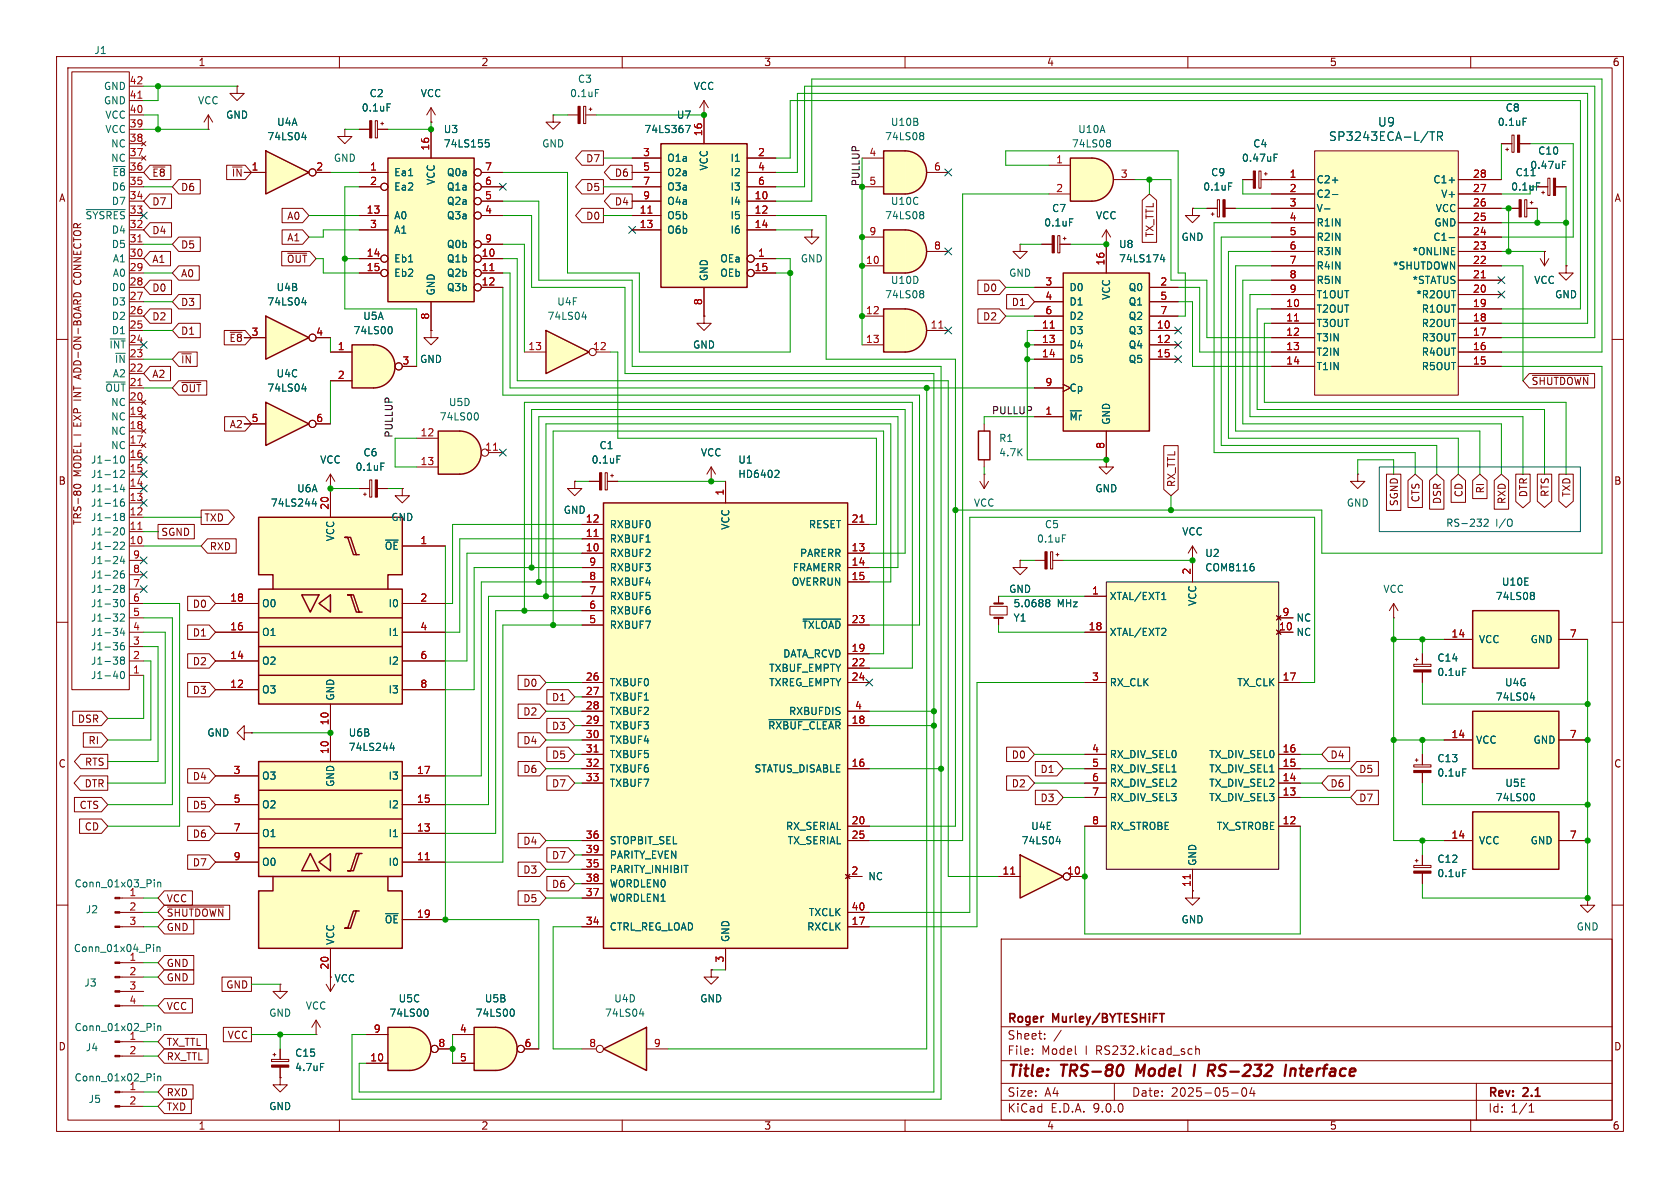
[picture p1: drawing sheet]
<svg xmlns="http://www.w3.org/2000/svg" width="297mm" height="210mm" viewBox="0 0 297 210" stroke-linecap="round" stroke-linejoin="round" font-family="sans-serif">
<defs><g id="words">
<g font-size="2.8" fill="#840000">
<text x="178" y="190.9">Title:</text>
<text x="187.7" y="190.9">TRS-80</text>
<text x="201.7" y="190.9">Model</text>
<text x="212.7" y="190.9">I</text>
<text x="216" y="190.9">RS-232</text>
<text x="230.4" y="190.9">Interface</text>
</g>
<g font-size="2.1" fill="#006464">
<text x="243.5" y="22.6">U9</text>
<text x="234.8" y="25.1">SP3243ECA-L/TR</text>
</g>
<g font-size="2.1" fill="#840000">
<text x="178" y="184">Sheet:</text>
<text x="178" y="181.2">Roger</text>
<text x="186.2" y="181.2">Murley/BYTESHiFT</text>
<text x="178" y="186.7">File:</text>
<text x="184.1" y="186.7">Model</text>
<text x="191.9" y="186.7">I RS232.kicad_sch</text>
<text x="178" y="196.9">KiCad</text>
<text x="178" y="194.1">Size:</text>
<text x="184.7" y="194.1">A4</text>
<text x="185.7" y="196.9">E.D.A.</text>
<text x="193.3" y="196.9">9.0.0</text>
<text x="200" y="194.1">Date:</text>
<text x="207" y="194.1">2025-05-04</text>
<text x="263" y="194.3">Rev:</text>
<text x="263" y="196.9">Id:</text>
<text x="267.1" y="196.9">1/1</text>
<text x="269.4" y="194.3">2.1</text>
</g>
<g font-size="1.8" fill="#006464">
<text x="16.6" y="9.8">J1</text>
<text x="18.3" y="16.1">GND</text>
<text x="65.2" y="17.4">C2</text>
<text x="74.3" y="17.4">VCC</text>
<text x="100.7" y="17.4">0.1uF</text>
<text x="102.1" y="14.8">C3</text>
<text x="122.5" y="16.1">VCC</text>
<text x="18.3" y="18.6">GND</text>
<text x="18.5" y="21.2">VCC</text>
<text x="18.5" y="23.7">VCC</text>
<text x="34.9" y="18.6">VCC</text>
<text x="39.9" y="21.2">GND</text>
<text x="48.9" y="22.5">U4A</text>
<text x="63.9" y="19.9">0.1uF</text>
<text x="78.4" y="23.7">U3</text>
<text x="113.8" y="23.7">74LS367</text>
<text x="119.6" y="21.2">U7</text>
<text x="157.4" y="22.5">U10B</text>
<text x="190.5" y="23.7">U10A</text>
<text x="264.7" y="22.5">0.1uF</text>
<text x="266.1" y="19.9">C8</text>
<text x="19.5" y="26.3">NC</text>
<text x="19.5" y="28.8">NC</text>
<text x="47.2" y="25">74LS04</text>
<text x="58.9" y="28.8">GND</text>
<text x="78.4" y="26.3">74LS155</text>
<text x="95.8" y="26.3">GND</text>
<text x="117.9" y="28.8">O1a</text>
<text x="129" y="28.8">I1</text>
<text x="156.4" y="25">74LS08</text>
<text x="189.4" y="26.3">74LS08</text>
<text x="219.5" y="28.8">0.47uF</text>
<text x="221.5" y="26.3">C4</text>
<text x="271.8" y="27.5">C10</text>
<text x="19.7" y="33.9">D6</text>
<text x="19.8" y="31.3">~{E8}</text>
<text x="69.6" y="31.3">Ea1</text>
<text x="69.6" y="33.9">Ea2</text>
<text x="77.1" y="32.8" transform="rotate(-90 77.1 32.8)">VCC</text>
<text x="78.9" y="31.3">Q0a</text>
<text x="78.9" y="33.9">Q1a</text>
<text x="117.9" y="31.3">O2a</text>
<text x="117.9" y="33.9">O3a</text>
<text x="125.3" y="30.2" transform="rotate(-90 125.3 30.2)">VCC</text>
<text x="129" y="31.3">I2</text>
<text x="129" y="33.9">I3</text>
<text x="212.6" y="33.9">0.1uF</text>
<text x="214" y="31.3">C9</text>
<text x="232.7" y="32.6">C2+</text>
<text x="232.7" y="35.2">C2-</text>
<text x="253.3" y="32.6">C1+</text>
<text x="254.7" y="35.2">V+</text>
<text x="267.1" y="33.9">0.1uF</text>
<text x="267.8" y="31.3">C11</text>
<text x="270.4" y="30.1">0.47uF</text>
<text x="15" y="39">~{SYSRES}</text>
<text x="19.7" y="36.4">D7</text>
<text x="19.7" y="41.5">D4</text>
<text x="69.6" y="39">A0</text>
<text x="69.6" y="41.5">A1</text>
<text x="78.9" y="36.4">Q2a</text>
<text x="78.9" y="39">Q3a</text>
<text x="117.9" y="36.4">O4a</text>
<text x="117.9" y="39">O5b</text>
<text x="117.9" y="41.5">O6b</text>
<text x="129" y="36.4">I4</text>
<text x="129" y="39">I5</text>
<text x="129" y="41.5">I6</text>
<text x="156.4" y="39">74LS08</text>
<text x="157.4" y="36.4">U10C</text>
<text x="184.5" y="40.2">0.1uF</text>
<text x="185.9" y="37.7">C7</text>
<text x="193.7" y="39">VCC</text>
<text x="232.7" y="37.7">V-</text>
<text x="232.7" y="40.2">R1IN</text>
<text x="253.5" y="40.2">GND</text>
<text x="253.7" y="37.7">VCC</text>
<text x="19.7" y="44">D5</text>
<text x="19.9" y="46.6">A1</text>
<text x="69.6" y="46.6">Eb1</text>
<text x="78.9" y="44">Q0b</text>
<text x="78.9" y="46.6">Q1b</text>
<text x="127.2" y="46.6">OEa</text>
<text x="141.5" y="46.6">GND</text>
<text x="197.7" y="46.6">74LS174</text>
<text x="197.7" y="44">U8</text>
<text x="208.8" y="42.8">GND</text>
<text x="232.7" y="42.8">R2IN</text>
<text x="232.7" y="45.3">R3IN</text>
<text x="232.7" y="47.9">R4IN</text>
<text x="246.2" y="47.9">*SHUTDOWN</text>
<text x="249.6" y="45.3">*ONLINE</text>
<text x="253.3" y="42.8">C1-</text>
<text x="19.7" y="51.7">D0</text>
<text x="19.9" y="49.1">A0</text>
<text x="48.8" y="51.7">U4B</text>
<text x="69.6" y="49.1">Eb2</text>
<text x="77.1" y="52.3" transform="rotate(-90 77.1 52.3)">GND</text>
<text x="78.9" y="49.1">Q2b</text>
<text x="78.9" y="51.7">Q3b</text>
<text x="125.3" y="49.8" transform="rotate(-90 125.3 49.8)">GND</text>
<text x="127.2" y="49.1">OEb</text>
<text x="156.4" y="52.9">74LS08</text>
<text x="157.4" y="50.4">U10D</text>
<text x="178.3" y="49.1">GND</text>
<text x="189" y="51.7">D0</text>
<text x="196.4" y="53.1" transform="rotate(-90 196.4 53.1)">VCC</text>
<text x="199.4" y="51.7">Q0</text>
<text x="232.7" y="50.4">R5IN</text>
<text x="232.7" y="52.9">T1OUT</text>
<text x="249.6" y="50.4">*STATUS</text>
<text x="250.3" y="52.9">*R2OUT</text>
<text x="271.1" y="50.4">VCC</text>
<text x="274.8" y="52.9">GND</text>
<text x="19.7" y="54.2">D3</text>
<text x="19.7" y="56.7">D2</text>
<text x="19.7" y="59.3">D1</text>
<text x="47.2" y="54.2">74LS04</text>
<text x="62.4" y="59.3">74LS00</text>
<text x="64.1" y="56.7">U5A</text>
<text x="96.7" y="56.7">74LS04</text>
<text x="98.4" y="54.2">U4F</text>
<text x="189" y="54.2">D1</text>
<text x="189" y="56.7">D2</text>
<text x="189" y="59.3">D3</text>
<text x="199.4" y="54.2">Q1</text>
<text x="199.4" y="56.7">Q2</text>
<text x="199.4" y="59.3">Q3</text>
<text x="232.7" y="55.5">T2OUT</text>
<text x="232.7" y="58">T3OUT</text>
<text x="251.2" y="55.5">R1OUT</text>
<text x="251.2" y="58">R2OUT</text>
<text x="19.2" y="61.8">~{INT}</text>
<text x="20.2" y="64.4">~{IN}</text>
<text x="74.2" y="64.4">GND</text>
<text x="122.4" y="61.8">GND</text>
<text x="189" y="61.8">D4</text>
<text x="189" y="64.4">D5</text>
<text x="199.4" y="61.8">Q4</text>
<text x="199.4" y="64.4">Q5</text>
<text x="232.7" y="60.6">T3IN</text>
<text x="232.7" y="63.1">T2IN</text>
<text x="232.7" y="65.6">T1IN</text>
<text x="251.2" y="60.6">R3OUT</text>
<text x="251.2" y="63.1">R4OUT</text>
<text x="251.2" y="65.6">R5OUT</text>
<text x="18.5" y="69.4">~{OUT}</text>
<text x="19.5" y="72">NC</text>
<text x="19.9" y="66.9">A2</text>
<text x="47.2" y="69.4">74LS04</text>
<text x="48.8" y="66.9">U4C</text>
<text x="79.3" y="72">U5D</text>
<text x="189" y="69.4">Cp</text>
<text x="19.5" y="74.5">NC</text>
<text x="19.5" y="77.1">NC</text>
<text x="77.6" y="74.5">74LS00</text>
<text x="189" y="74.5">~{Mr}</text>
<text x="196.4" y="75.2" transform="rotate(-90 196.4 75.2)">GND</text>
<text x="16" y="82.1">J1-10</text>
<text x="19.5" y="79.6">NC</text>
<text x="56.5" y="82.1">VCC</text>
<text x="62.8" y="83.4">0.1uF</text>
<text x="64.2" y="80.9">C6</text>
<text x="104.5" y="82.1">0.1uF</text>
<text x="105.9" y="79.6">C1</text>
<text x="123.8" y="80.9">VCC</text>
<text x="130.4" y="82.1">U1</text>
<text x="176.5" y="78.3">R1</text>
<text x="176.5" y="80.9">4.7K</text>
<text x="16" y="84.7">J1-12</text>
<text x="16" y="87.2">J1-14</text>
<text x="16" y="89.8">J1-16</text>
<text x="47.8" y="89.8">74LS244</text>
<text x="52.4" y="87.2">U6A</text>
<text x="130.4" y="84.7">HD6402</text>
<text x="172.1" y="89.8">VCC</text>
<text x="193.5" y="87.2">GND</text>
<text x="238" y="89.8">GND</text>
<text x="16" y="92.3">J1-18</text>
<text x="16" y="94.8">J1-20</text>
<text x="59.3" y="95.8" transform="rotate(-90 59.3 95.8)">VCC</text>
<text x="69.1" y="92.3">GND</text>
<text x="99.6" y="91">GND</text>
<text x="107.7" y="93.6">RXBUF0</text>
<text x="129.1" y="93.7" transform="rotate(-90 129.1 93.7)">VCC</text>
<text x="142.9" y="93.6">RESET</text>
<text x="184.6" y="93.6">C5</text>
<text x="208.9" y="94.8">VCC</text>
<text x="16" y="97.4">J1-22</text>
<text x="16" y="99.9">J1-24</text>
<text x="67.9" y="97.4">~{OE}</text>
<text x="107.7" y="96.1">RXBUF1</text>
<text x="107.7" y="98.7">RXBUF2</text>
<text x="107.7" y="101.2">RXBUF3</text>
<text x="140.1" y="101.2">FRAMERR</text>
<text x="141.3" y="98.7">PARERR</text>
<text x="183.2" y="96.1">0.1uF</text>
<text x="213" y="101.2">COM8116</text>
<text x="213" y="98.7">U2</text>
<text x="16" y="102.5">J1-26</text>
<text x="16" y="105">J1-28</text>
<text x="16" y="107.5">J1-30</text>
<text x="46.2" y="107.5">O0</text>
<text x="68.6" y="107.5">I0</text>
<text x="107.7" y="103.7">RXBUF4</text>
<text x="107.7" y="106.3">RXBUF5</text>
<text x="139.9" y="103.7">OVERRUN</text>
<text x="178.3" y="105">GND</text>
<text x="179.1" y="107.5">5.0688</text>
<text x="186.9" y="107.5">MHz</text>
<text x="196.1" y="106.3">XTAL/EXT1</text>
<text x="211.7" y="107.2" transform="rotate(-90 211.7 107.2)">VCC</text>
<text x="244.5" y="105">VCC</text>
<text x="264.3" y="106.3">74LS08</text>
<text x="265.4" y="103.7">U10E</text>
<text x="16" y="110.1">J1-32</text>
<text x="16" y="112.6">J1-34</text>
<text x="46.2" y="112.6">O1</text>
<text x="68.6" y="112.6">I1</text>
<text x="107.7" y="108.8">RXBUF6</text>
<text x="107.7" y="111.4">RXBUF7</text>
<text x="141.7" y="111.4">~{TXLOAD}</text>
<text x="179.1" y="110.1">Y1</text>
<text x="196.1" y="112.6">XTAL/EXT2</text>
<text x="229.1" y="110.1">NC</text>
<text x="229.1" y="112.6">NC</text>
<text x="261.4" y="113.9">VCC</text>
<text x="270.5" y="113.9">GND</text>
<text x="16" y="115.2">J1-36</text>
<text x="16" y="117.7">J1-38</text>
<text x="46.2" y="117.7">O2</text>
<text x="68.6" y="117.7">I2</text>
<text x="135.9" y="119">TXBUF_EMPTY</text>
<text x="138.4" y="116.4">DATA_RCVD</text>
<text x="254" y="117.2">C14</text>
<text x="254" y="119.7">0.1uF</text>
<text x="16" y="120.2">J1-40</text>
<text x="46.2" y="122.8">O3</text>
<text x="59.3" y="124" transform="rotate(-90 59.3 124)">GND</text>
<text x="68.6" y="122.8">I3</text>
<text x="107.7" y="121.5">TXBUF0</text>
<text x="107.7" y="124.1">TXBUF1</text>
<text x="135.9" y="121.5">TXREG_EMPTY</text>
<text x="196.1" y="121.5">RX_CLK</text>
<text x="218.6" y="121.5">TX_CLK</text>
<text x="264.3" y="124.1">74LS04</text>
<text x="266" y="121.5">U4G</text>
<text x="36.6" y="130.4">GND</text>
<text x="61.5" y="130.4">U6B</text>
<text x="107.7" y="126.6">TXBUF2</text>
<text x="107.7" y="129.1">TXBUF3</text>
<text x="107.7" y="131.7">TXBUF4</text>
<text x="135.7" y="129.1">~{RXBUF_CLEAR}</text>
<text x="139.4" y="126.6">RXBUFDIS</text>
<text x="260.9" y="131.7">VCC</text>
<text x="271" y="131.7">GND</text>
<text x="61.5" y="132.9">74LS244</text>
<text x="107.7" y="134.2">TXBUF5</text>
<text x="107.7" y="136.8">TXBUF6</text>
<text x="133.3" y="136.8">STATUS_DISABLE</text>
<text x="196.1" y="134.2">RX_DIV_SEL0</text>
<text x="196.1" y="136.8">RX_DIV_SEL1</text>
<text x="213.7" y="134.2">TX_DIV_SEL0</text>
<text x="213.7" y="136.8">TX_DIV_SEL1</text>
<text x="254" y="134.9">C13</text>
<text x="254" y="137.5">0.1uF</text>
<text x="46.2" y="143.1">O2</text>
<text x="46.2" y="138">O3</text>
<text x="59.3" y="139.2" transform="rotate(-90 59.3 139.2)">GND</text>
<text x="68.6" y="143.1">I2</text>
<text x="68.6" y="138">I3</text>
<text x="107.7" y="139.3">TXBUF7</text>
<text x="196.1" y="139.3">RX_DIV_SEL2</text>
<text x="196.1" y="141.8">RX_DIV_SEL3</text>
<text x="213.7" y="139.3">TX_DIV_SEL2</text>
<text x="213.7" y="141.8">TX_DIV_SEL3</text>
<text x="264.3" y="141.8">74LS00</text>
<text x="266" y="139.3">U5E</text>
<text x="46.2" y="148.2">O1</text>
<text x="68.6" y="148.2">I1</text>
<text x="107.7" y="149.5">STOPBIT_SEL</text>
<text x="138.8" y="146.9">RX_SERIAL</text>
<text x="139.1" y="149.5">TX_SERIAL</text>
<text x="180.5" y="149.5">74LS04</text>
<text x="182.2" y="146.9">U4E</text>
<text x="196.1" y="146.9">RX_STROBE</text>
<text x="215" y="146.9">TX_STROBE</text>
<text x="261.4" y="149.5">VCC</text>
<text x="270.5" y="149.5">GND</text>
<text x="46.2" y="153.3">O0</text>
<text x="68.6" y="153.3">I0</text>
<text x="107.7" y="152">PARITY_EVEN</text>
<text x="107.7" y="154.5">PARITY_INHIBIT</text>
<text x="153.4" y="155.8">NC</text>
<text x="211.7" y="153.2" transform="rotate(-90 211.7 153.2)">GND</text>
<text x="254" y="152.7">C12</text>
<text x="254" y="155.3">0.1uF</text>
<text x="13.1" y="157.1">Conn_01x03_Pin</text>
<text x="15.1" y="161.6">J2</text>
<text x="22.8" y="158.5">1</text>
<text x="107.7" y="157.1">WORDLEN0</text>
<text x="107.7" y="159.6">WORDLEN1</text>
<text x="59.3" y="167.1" transform="rotate(-90 59.3 167.1)">VCC</text>
<text x="67.9" y="163.4">~{OE}</text>
<text x="107.7" y="164.7">CTRL_REG_LOAD</text>
<text x="129.1" y="166.6" transform="rotate(-90 129.1 166.6)">GND</text>
<text x="142.6" y="164.7">RXCLK</text>
<text x="142.9" y="162.2">TXCLK</text>
<text x="208.8" y="163.4">GND</text>
<text x="278.6" y="164.7">GND</text>
<text x="13" y="168.5">Conn_01x04_Pin</text>
<text x="22.8" y="169.9">1</text>
<text x="59" y="173.8">VCC</text>
<text x="14.8" y="174.6">J3</text>
<text x="47.5" y="179.9">GND</text>
<text x="54" y="178.7">VCC</text>
<text x="68.7" y="179.9">74LS00</text>
<text x="70.4" y="177.4">U5C</text>
<text x="84" y="179.9">74LS00</text>
<text x="85.6" y="177.4">U5B</text>
<text x="106.9" y="179.9">74LS04</text>
<text x="108.5" y="177.4">U4D</text>
<text x="123.7" y="177.4">GND</text>
<text x="13.1" y="182.5">Conn_01x02_Pin</text>
<text x="22.8" y="183.9">1</text>
<text x="13.1" y="191.4">Conn_01x02_Pin</text>
<text x="15.1" y="186">J4</text>
<text x="52.1" y="187">C15</text>
<text x="52.1" y="189.5">4.7uF</text>
<text x="15.6" y="195.2">J5</text>
<text x="22.8" y="192.8">1</text>
<text x="47.5" y="196.4">GND</text>
</g>
<g font-size="1.8" fill="#840000">
<text x="35" y="11.9">1</text>
<text x="85" y="11.9">2</text>
<text x="135" y="11.9">3</text>
<text x="185" y="11.9">4</text>
<text x="235" y="11.9">5</text>
<text x="285" y="11.9">6</text>
<text x="103.5" y="28.9">D7</text>
<text x="10.3" y="35.9">A</text>
<text x="26.8" y="31.4">~{E8}</text>
<text x="31.9" y="34">D6</text>
<text x="103.5" y="34">D5</text>
<text x="108.6" y="31.4">D6</text>
<text x="285.3" y="35.9">A</text>
<text x="26.8" y="36.5">D7</text>
<text x="26.8" y="41.6">D4</text>
<text x="50.7" y="39.1">A0</text>
<text x="103.5" y="39.1">D0</text>
<text x="108.6" y="36.5">D4</text>
<text x="26.8" y="46.7">A1</text>
<text x="31.9" y="44.1">D5</text>
<text x="50.6" y="46.7">~{OUT}</text>
<text x="50.7" y="42.9">A1</text>
<text x="204.2" y="42" transform="rotate(-90 204.2 42)">TX_TTL</text>
<text x="14.6" y="49.4" transform="rotate(-90 14.6 49.4)">CONNECTOR</text>
<text x="26.8" y="51.8">D0</text>
<text x="31.9" y="49.2">A0</text>
<text x="173.7" y="51.8">D0</text>
<text x="26.8" y="56.8">D2</text>
<text x="31.9" y="59.4">D1</text>
<text x="31.9" y="54.3">D3</text>
<text x="173.7" y="56.8">D2</text>
<text x="178.8" y="54.3">D1</text>
<text x="31.9" y="64.5">~{IN}</text>
<text x="14.6" y="70.3" transform="rotate(-90 14.6 70.3)">INT ADD-ON-BOARD</text>
<text x="26.8" y="67">A2</text>
<text x="31.9" y="69.5">~{OUT}</text>
<text x="270.7" y="68.3">~{SHUTDOWN}</text>
<text x="14.6" y="75.1" transform="rotate(-90 14.6 75.1)">EXP</text>
<text x="40.5" y="75.9">A2</text>
<text x="10.3" y="85.9">B</text>
<text x="14.6" y="84.3" transform="rotate(-90 14.6 84.3)">MODEL I</text>
<text x="208" y="86.2" transform="rotate(-90 208 86.2)">RX_TTL</text>
<text x="247.3" y="89.6" transform="rotate(-90 247.3 89.6)">SGND</text>
<text x="251.1" y="88.9" transform="rotate(-90 251.1 88.9)">CTS</text>
<text x="255" y="89.2" transform="rotate(-90 255 89.2)">DSR</text>
<text x="258.8" y="88" transform="rotate(-90 258.8 88)">CD</text>
<text x="262.6" y="87.3" transform="rotate(-90 262.6 87.3)">RI</text>
<text x="266.4" y="89.2" transform="rotate(-90 266.4 89.2)">RXD</text>
<text x="270.2" y="88" transform="rotate(-90 270.2 88)">DTR</text>
<text x="274" y="87.9" transform="rotate(-90 274 87.9)">RTS</text>
<text x="277.8" y="87.9" transform="rotate(-90 277.8 87.9)">TXD</text>
<text x="285.3" y="85.9">B</text>
<text x="14.6" y="92.9" transform="rotate(-90 14.6 92.9)">TRS-80</text>
<text x="28.4" y="94.9">SGND</text>
<text x="36" y="92.4">TXD</text>
<text x="37" y="97.5">RXD</text>
<text x="34" y="107.6">D0</text>
<text x="34" y="112.7">D1</text>
<text x="34" y="117.8">D2</text>
<text x="34" y="122.9">D3</text>
<text x="92.4" y="121.6">D0</text>
<text x="97.5" y="124.1">D1</text>
<text x="13.7" y="128">DSR</text>
<text x="15.5" y="131.8">RI</text>
<text x="92.4" y="131.8">D4</text>
<text x="92.4" y="126.7">D2</text>
<text x="97.5" y="129.2">D3</text>
<text x="10.3" y="135.9">C</text>
<text x="14.9" y="135.6">RTS</text>
<text x="92.4" y="136.8">D6</text>
<text x="97.5" y="134.3">D5</text>
<text x="178.8" y="134.3">D0</text>
<text x="183.8" y="136.8">D1</text>
<text x="235.1" y="134.3">D4</text>
<text x="240.2" y="136.8">D5</text>
<text x="285.3" y="135.9">C</text>
<text x="14" y="143.2">CTS</text>
<text x="14.9" y="139.4">DTR</text>
<text x="34" y="138.1">D4</text>
<text x="34" y="143.2">D5</text>
<text x="97.5" y="139.4">D7</text>
<text x="178.8" y="139.4">D2</text>
<text x="183.8" y="141.9">D3</text>
<text x="235.1" y="139.4">D6</text>
<text x="240.2" y="141.9">D7</text>
<text x="14.9" y="147">CD</text>
<text x="34" y="148.3">D6</text>
<text x="92.4" y="149.5">D4</text>
<text x="34" y="153.4">D7</text>
<text x="92.4" y="154.6">D3</text>
<text x="97.5" y="152.1">D7</text>
<text x="29.4" y="159.7">VCC</text>
<text x="92.4" y="159.7">D5</text>
<text x="97.5" y="157.2">D6</text>
<text x="29.4" y="162.2">~{SHUTDOWN}</text>
<text x="29.4" y="164.8">GND</text>
<text x="29.4" y="173.7">GND</text>
<text x="29.4" y="171.1">GND</text>
<text x="29.4" y="178.8">VCC</text>
<text x="39.9" y="174.9">GND</text>
<text x="10.3" y="185.9">D</text>
<text x="29.4" y="185.1">TX_TTL</text>
<text x="40.1" y="183.8">VCC</text>
<text x="285.3" y="185.9">D</text>
<text x="29.4" y="187.6">RX_TTL</text>
<text x="29.4" y="196.5">TXD</text>
<text x="29.4" y="194">RXD</text>
<text x="35" y="199.9">1</text>
<text x="85" y="199.9">2</text>
<text x="135" y="199.9">3</text>
<text x="185" y="199.9">4</text>
<text x="235" y="199.9">5</text>
<text x="285" y="199.9">6</text>
</g>
<g font-size="1.8" fill="#a90000">
<text x="22.8" y="15">42</text>
<text x="22.8" y="17.5">41</text>
<text x="22.8" y="20.1">40</text>
<text x="22.8" y="22.6">39</text>
<text x="22.8" y="25.1">38</text>
<text x="22.8" y="27.7">37</text>
<text x="75.9" y="26.7" transform="rotate(-90 75.9 26.7)">16</text>
<text x="113.6" y="27.7">3</text>
<text x="124.2" y="24.2" transform="rotate(-90 124.2 24.2)">16</text>
<text x="133.9" y="27.7">2</text>
<text x="153.6" y="27.7">4</text>
<text x="186.6" y="29">1</text>
<text x="22.8" y="30.2">36</text>
<text x="22.8" y="32.8">35</text>
<text x="22.8" y="35.3">34</text>
<text x="44.4" y="30.2">1</text>
<text x="55.8" y="30.2">2</text>
<text x="65.3" y="30.2">1</text>
<text x="65.3" y="32.8">2</text>
<text x="85.7" y="30.2">7</text>
<text x="85.7" y="32.8">6</text>
<text x="85.7" y="35.3">5</text>
<text x="113.6" y="30.2">5</text>
<text x="113.6" y="32.8">7</text>
<text x="113.6" y="35.3">9</text>
<text x="133.3" y="35.3">10</text>
<text x="133.9" y="30.2">4</text>
<text x="133.9" y="32.8">6</text>
<text x="153.6" y="32.8">5</text>
<text x="165" y="30.2">6</text>
<text x="186.6" y="34">2</text>
<text x="198" y="31.5">3</text>
<text x="227.9" y="31.5">1</text>
<text x="227.9" y="34">2</text>
<text x="260.3" y="31.5">28</text>
<text x="260.3" y="34">27</text>
<text x="22.8" y="37.8">33</text>
<text x="22.8" y="40.4">32</text>
<text x="64.7" y="37.8">13</text>
<text x="65.3" y="40.4">3</text>
<text x="85.7" y="37.8">4</text>
<text x="113" y="37.8">11</text>
<text x="113" y="40.4">13</text>
<text x="133.3" y="37.8">12</text>
<text x="133.3" y="40.4">14</text>
<text x="153.6" y="41.7">9</text>
<text x="227.9" y="36.6">3</text>
<text x="227.9" y="39.1">4</text>
<text x="227.9" y="41.7">5</text>
<text x="260.3" y="36.6">26</text>
<text x="260.3" y="39.1">25</text>
<text x="260.3" y="41.7">24</text>
<text x="22.8" y="42.9">31</text>
<text x="22.8" y="45.5">30</text>
<text x="64.7" y="45.5">14</text>
<text x="85" y="45.5">10</text>
<text x="85.7" y="42.9">9</text>
<text x="133.9" y="45.5">1</text>
<text x="153" y="46.7">10</text>
<text x="165" y="44.2">8</text>
<text x="195.3" y="47" transform="rotate(-90 195.3 47)">16</text>
<text x="227.9" y="44.2">6</text>
<text x="227.9" y="46.7">7</text>
<text x="260.3" y="44.2">23</text>
<text x="260.3" y="46.7">22</text>
<text x="22.8" y="48">29</text>
<text x="22.8" y="50.5">28</text>
<text x="22.8" y="53.1">27</text>
<text x="64.7" y="48">15</text>
<text x="85" y="48">11</text>
<text x="85" y="50.5">12</text>
<text x="133.3" y="48">15</text>
<text x="184.7" y="50.5">3</text>
<text x="184.7" y="53.1">4</text>
<text x="205" y="50.5">2</text>
<text x="205" y="53.1">5</text>
<text x="227.9" y="49.3">8</text>
<text x="227.9" y="51.8">9</text>
<text x="260.3" y="49.3">21</text>
<text x="260.3" y="51.8">20</text>
<text x="22.8" y="55.6">26</text>
<text x="22.8" y="58.2">25</text>
<text x="44.4" y="59.4">3</text>
<text x="55.8" y="59.4">4</text>
<text x="75.9" y="56.6" transform="rotate(-90 75.9 56.6)">8</text>
<text x="124.2" y="54" transform="rotate(-90 124.2 54)">8</text>
<text x="153" y="55.6">12</text>
<text x="164.4" y="58.2">11</text>
<text x="184.1" y="58.2">11</text>
<text x="184.7" y="55.6">6</text>
<text x="204.4" y="58.2">10</text>
<text x="205" y="55.6">7</text>
<text x="227.3" y="54.4">10</text>
<text x="227.3" y="56.9">11</text>
<text x="227.3" y="59.4">12</text>
<text x="260.3" y="54.4">19</text>
<text x="260.3" y="56.9">18</text>
<text x="260.3" y="59.4">17</text>
<text x="22.8" y="60.7">24</text>
<text x="22.8" y="63.2">23</text>
<text x="22.8" y="65.8">22</text>
<text x="59.6" y="62">1</text>
<text x="71" y="64.5">3</text>
<text x="93.3" y="62">13</text>
<text x="104.7" y="62">12</text>
<text x="153" y="60.7">13</text>
<text x="184.1" y="60.7">13</text>
<text x="184.1" y="63.2">14</text>
<text x="204.4" y="60.7">12</text>
<text x="204.4" y="63.2">15</text>
<text x="227.3" y="62">13</text>
<text x="227.3" y="64.5">14</text>
<text x="260.3" y="62">16</text>
<text x="260.3" y="64.5">15</text>
<text x="22.8" y="68.3">21</text>
<text x="22.8" y="70.9">20</text>
<text x="59.6" y="67.1">2</text>
<text x="184.7" y="68.3">9</text>
<text x="22.8" y="73.4">19</text>
<text x="22.8" y="75.9">18</text>
<text x="44.4" y="74.7">5</text>
<text x="55.8" y="74.7">6</text>
<text x="74.3" y="77.2">12</text>
<text x="184.7" y="73.4">1</text>
<text x="22.8" y="78.5">17</text>
<text x="22.8" y="81">16</text>
<text x="22.8" y="83.6">15</text>
<text x="74.3" y="82.3">13</text>
<text x="85.7" y="79.8">11</text>
<text x="195.3" y="79.4" transform="rotate(-90 195.3 79.4)">8</text>
<text x="22.8" y="86.1">14</text>
<text x="22.8" y="88.6">13</text>
<text x="128" y="87.7" transform="rotate(-90 128 87.7)">1</text>
<text x="22.8" y="91.2">12</text>
<text x="22.8" y="93.7">11</text>
<text x="58.2" y="90.2" transform="rotate(-90 58.2 90.2)">20</text>
<text x="103.5" y="92.5">12</text>
<text x="103.5" y="95">11</text>
<text x="150.5" y="92.5">21</text>
<text x="22.8" y="96.3">10</text>
<text x="23.4" y="98.8">9</text>
<text x="23.4" y="101.3">8</text>
<text x="74.2" y="96.3">1</text>
<text x="103.5" y="97.5">10</text>
<text x="104.1" y="100.1">9</text>
<text x="150.5" y="97.5">13</text>
<text x="150.5" y="100.1">14</text>
<text x="210.6" y="101.7" transform="rotate(-90 210.6 101.7)">2</text>
<text x="23.4" y="103.9">7</text>
<text x="23.4" y="106.4">6</text>
<text x="40.6" y="106.4">18</text>
<text x="74.2" y="106.4">2</text>
<text x="104.1" y="102.6">8</text>
<text x="104.1" y="105.2">7</text>
<text x="104.1" y="107.7">6</text>
<text x="150.5" y="102.6">15</text>
<text x="193" y="105.2">1</text>
<text x="23.4" y="109">5</text>
<text x="23.4" y="111.5">4</text>
<text x="40.6" y="111.5">16</text>
<text x="74.2" y="111.5">4</text>
<text x="104.1" y="110.2">5</text>
<text x="150.5" y="110.2">23</text>
<text x="192.4" y="111.5">18</text>
<text x="226" y="111.5">10</text>
<text x="226.6" y="109">9</text>
<text x="256.5" y="112.8">14</text>
<text x="277.4" y="112.8">7</text>
<text x="23.4" y="114">3</text>
<text x="23.4" y="116.6">2</text>
<text x="23.4" y="119.1">1</text>
<text x="40.6" y="116.6">14</text>
<text x="74.2" y="116.6">6</text>
<text x="150.5" y="115.3">19</text>
<text x="150.5" y="117.9">22</text>
<text x="40.6" y="121.7">12</text>
<text x="74.2" y="121.7">8</text>
<text x="103.5" y="120.4">26</text>
<text x="103.5" y="122.9">27</text>
<text x="103.5" y="125.5">28</text>
<text x="150.5" y="120.4">24</text>
<text x="151.1" y="125.5">4</text>
<text x="193" y="120.4">3</text>
<text x="226.7" y="120.4">17</text>
<text x="58.2" y="128.3" transform="rotate(-90 58.2 128.3)">10</text>
<text x="103.5" y="128">29</text>
<text x="103.5" y="130.6">30</text>
<text x="150.5" y="128">18</text>
<text x="256.5" y="130.6">14</text>
<text x="277.4" y="130.6">7</text>
<text x="41.2" y="136.9">3</text>
<text x="58.2" y="133.4" transform="rotate(-90 58.2 133.4)">10</text>
<text x="73.6" y="136.9">17</text>
<text x="103.5" y="133.1">31</text>
<text x="103.5" y="135.6">32</text>
<text x="150.5" y="135.6">16</text>
<text x="193" y="133.1">4</text>
<text x="193" y="135.6">5</text>
<text x="226.7" y="133.1">16</text>
<text x="226.7" y="135.6">15</text>
<text x="41.2" y="142">5</text>
<text x="73.6" y="142">15</text>
<text x="103.5" y="138.2">33</text>
<text x="193" y="138.2">6</text>
<text x="193" y="140.7">7</text>
<text x="226.7" y="138.2">14</text>
<text x="226.7" y="140.7">13</text>
<text x="41.2" y="147.1">7</text>
<text x="73.6" y="147.1">13</text>
<text x="103.5" y="148.3">36</text>
<text x="150.5" y="145.8">20</text>
<text x="150.5" y="148.3">25</text>
<text x="193" y="145.8">8</text>
<text x="226.7" y="145.8">12</text>
<text x="256.5" y="148.3">14</text>
<text x="277.4" y="148.3">7</text>
<text x="41.2" y="152.1">9</text>
<text x="73.6" y="152.1">11</text>
<text x="103.5" y="150.9">39</text>
<text x="103.5" y="153.4">35</text>
<text x="103.5" y="156">38</text>
<text x="150.4" y="154.7">2</text>
<text x="177.1" y="154.7">11</text>
<text x="188.6" y="154.7">10</text>
<text x="22.8" y="161">2</text>
<text x="103.5" y="158.5">37</text>
<text x="150.5" y="161">40</text>
<text x="210.6" y="156.9" transform="rotate(-90 210.6 156.9)">11</text>
<text x="22.8" y="163.6">3</text>
<text x="73.6" y="162.3">19</text>
<text x="103.5" y="163.6">34</text>
<text x="150.5" y="163.6">17</text>
<text x="22.8" y="172.5">2</text>
<text x="58.2" y="171.5" transform="rotate(-90 58.2 171.5)">20</text>
<text x="128" y="170.3" transform="rotate(-90 128 170.3)">3</text>
<text x="22.8" y="175">3</text>
<text x="22.8" y="177.5">4</text>
<text x="66" y="182.6">9</text>
<text x="77.4" y="185.2">8</text>
<text x="81.2" y="182.6">4</text>
<text x="92.6" y="185.2">6</text>
<text x="104.1" y="185.2">8</text>
<text x="115.5" y="185.2">9</text>
<text x="22.8" y="186.4">2</text>
<text x="65.4" y="187.7">10</text>
<text x="81.2" y="187.7">5</text>
<text x="22.8" y="195.3">2</text>
</g>
<g font-size="1.8" fill="#009600">
<text x="40.9" y="31.4">~{IN}</text>
<text x="40.5" y="60.6">~{E8}</text>
</g>
<g font-size="1.8" fill="#0f0f0f">
<text x="152.1" y="33" transform="rotate(-90 152.1 33)">PULLUP</text>
<text x="69.5" y="77.5" transform="rotate(-90 69.5 77.5)">PULLUP</text>
<text x="175.3" y="73.3">PULLUP</text>
</g>
<g font-size="1.8" fill="#0000c2">
<text x="255.6" y="93.3">RS-232</text>
<text x="264.4" y="93.3">I/O</text>
</g>
</g></defs>
<g fill="none" stroke="#840000" stroke-width=".18">
<path d="M10 10h277v190h-277zM12 12h273v186h-273zM60 10v2M110 10v2M160 10v2M210 10v2M260 10v2M10 60h2M285 60h2M58.4 86.4h.1M58.4 83.8l-.7 1.3M58.4 83.8l.8 1.3"/>
<path d="M58.4 83.8v2.6M10 110h2M285 110h2M10 160h2M177 166h108v32h-108zM285 160h2M60 198v2M110 198v2M160 198v2M177 194.5h108M177 191.5h108M177 187.5h108"/>
<path d="M177 181.5h108M182.5 186.3v.1M182.5 185.5v.1M184.7 183.6v.1M184.7 182.8v.1M187.6 182.1l-1.3 2M197 191.5v3M210 198v2M211.4 184.9v1.5M211.4 185.5l.2-.1 .4 .1v.9M217.7 193.2h1.2M219.7 192.4l.2-.1a.81 .81 0 0 1 .6 .6 .81 .81 0 0 1-.3 .8l-.2 .1a.81 .81 0 0 1-.3-1.4z"/>
<path d="M221.3 192.2l-.3 1.1h.9M221.7 192.8v1M260 198v2M261 191.5v6.5M270.3 196.6h.9M270.3 195.5l.4-.4v1.5"/>
</g>
<path d="M198.4 188.3a1.31 1.31 0 0 1 0 1.5M201.1 188.2l-.3 2M211.3 188.2l-.3 2M214.7 188.3a.53 .53 0 0 1 0 .8M227.4 188.2l-.3 2M228.2 189.1a.49 .49 0 0 1 .9 .1l-.2 1M228.2 188.9l-.1 1.3" fill="none" stroke="#840000" stroke-width=".4"/>
<path d="M205 179.2h.8" fill="none" stroke="#840000" stroke-width=".3"/>
<path d="M260.3 143.5h15.3v10.2h-15.3z" fill="#ffffc2"/>
<path d="M260.3 143.5h15.3v10.2h-15.3z" fill="none" stroke="#840000" stroke-width=".25"/>
<g fill="none" stroke="#840000" stroke-width=".18">
<path d="M71.1 86.4v1.2h-1.3l1.3 1.3 1.3-1.3h-1.3M71.1 86.4h.1M249.9 135.2h3.1v.4h-3.1zM250.2 134.4h.5M250.4 134.1v.5M251.5 133.4v1.8M251.5 136.6v1.8M255.3 148.6h5M275.6 148.6h5.1M55.9 182.9h.1M55.9 180.3l-.8 1.3M55.9 180.3l.7 1.3"/>
<path d="M55.9 180.3v2.6"/>
</g>
<path d="M258.6 135.9h.6M271 140.3a.79 .79 0 0 1 0 1.2" fill="none" stroke="#006464" stroke-width=".18"/>
<path d="M249.9 136.2h3.1v.4h-3.1z" fill="#840000" stroke="#840000" stroke-width=".18"/>
<path d="M160 26.7a3.8 3.8 0 0 1 3.8 3.8 3.8 3.8 0 0 1-3.8 3.8z" fill="#ffffc2" stroke="#ffffc2" stroke-width=".18"/>
<path d="M156.2 26.7h3.8v7.6h-3.8z" fill="#ffffc2"/>
<path d="M156.2 26.7h3.8a3.8 3.8 0 0 1 3.8 3.8 3.8 3.8 0 0 1-3.8 3.8h-3.8z" fill="none" stroke="#840000" stroke-width=".25"/>
<g fill="none" stroke="#840000" stroke-width=".18">
<path d="M152.4 27.9h3.8M152.4 33h3.8M163.8 30.5h3.8M63.5 86.4h1.9M64.3 87.4h.5M64.5 87.1v.5M65.4 84.8h.3v3.1h-.3zM66.7 86.4h1.9M49.5 174v1.3h1.3l-1.3 1.2-1.2-1.2h1.2M49.5 174h.1M57.7 174l.7 1.3M58.4 172.7h.1"/>
<path d="M58.4 172.7v2.6M59.2 174l-.8 1.3"/>
</g>
<path d="M162.8 23.4h.3l.2 .3-.2 .3M162.8 24h.3M163.1 24l.2 .2v.3l-.1 .1-.4 .1M67.3 81.9h.6" fill="none" stroke="#006464" stroke-width=".18"/>
<path d="M66.3 84.8h.4v3.1h-.4z" fill="#840000" stroke="#840000" stroke-width=".18"/>
<path d="M106.7 88.9h43.2v78.7h-43.2z" fill="#ffffc2"/>
<path d="M106.7 88.9h43.2v78.7h-43.2z" fill="none" stroke="#840000" stroke-width=".25"/>
<g fill="none" stroke="#840000" stroke-width=".18">
<path d="M102.9 92.7h3.8M102.9 95.3h3.8M102.9 97.8h3.8M128.3 85.1v3.8M149.9 92.7h3.8M149.9 97.8h3.8M102.9 100.3h3.8M102.9 102.9h3.8M102.9 105.4h3.8M102.9 108h3.8M102.9 110.5h3.8M149.9 100.3h3.8"/>
<path d="M149.9 102.9h3.8M149.9 110.5h3.8M149.9 115.6h3.8M149.9 118.1h3.8M102.9 120.7h3.8M102.9 123.2h3.8M102.9 125.7h3.8M102.9 128.3h3.8M102.9 130.8h3.8M102.9 133.4h3.8M102.9 135.9h3.8M102.9 138.4h3.8"/>
<path d="M149.9 120.7h3.8M149.9 125.7h3.8M149.9 128.3h3.8M149.9 135.9h3.8M102.9 148.6h3.8M102.9 151.1h3.8M102.9 153.7h3.8M102.9 156.2h3.8M102.9 158.8h3.8M149.5 154.6l.7 .7M149.9 148.6h3.8M149.9 154.9h2.5"/>
<path d="M149.9 146.1h3.8M150.2 154.6l-.7 .7M102.9 163.8h3.8M125.7 171.5v1.2h1.3l-1.3 1.3-1.2-1.3h1.2M125.7 171.5h.1M128.3 167.6v3.9M149.9 163.8h3.8M149.9 161.3h3.8M48 187.3h3.1v.4h-3.1zM48.3 186.4h.5M48.5 186.2v.5M49.5 185.4v1.9"/>
<path d="M49.5 188.6v1.9"/>
</g>
<path d="M105 94.8h.7M152 92.3h.7M105 132.9h.7" fill="none" stroke="#a90000" stroke-width=".18"/>
<path d="M137.2 83.1l.4 .1 .1 .3-.8 .9h.8M142 109.4h6.6M135.9 127.2h12.7M56.7 188h.6" fill="none" stroke="#006464" stroke-width=".18"/>
<path d="M48 188.3h3.1v.3h-3.1z" fill="#840000" stroke="#840000" stroke-width=".18"/>
<path d="M87.6 181.6a3.8 3.8 0 0 1 3.8 3.8 3.8 3.8 0 0 1-3.8 3.8z" fill="#ffffc2" stroke="#ffffc2" stroke-width=".18"/>
<path d="M83.8 181.6h3.8v7.6h-3.8z" fill="#ffffc2"/>
<path d="M83.8 181.6h3.8a3.8 3.8 0 0 1 3.8 3.8 3.8 3.8 0 0 1-3.8 3.8h-3.8z" fill="none" stroke="#840000" stroke-width=".25"/>
<g fill="none" stroke="#840000" stroke-width=".18">
<path d="M124.5 55.9v1.3h1.2l-1.2 1.2-1.3-1.2h1.3M124.5 55.9h.1M80 182.9h3.8M80 188h3.8M92.7 185.4h2.5"/>
<circle cx="92.1" cy="185.4" r=".63"/>
</g>
<path d="M90.6 178.4a.79 .79 0 0 1 0 1.2" fill="none" stroke="#006464" stroke-width=".18"/>
<path d="M72.4 181.6a3.8 3.8 0 0 1 3.8 3.8 3.8 3.8 0 0 1-3.8 3.8z" fill="#ffffc2" stroke="#ffffc2" stroke-width=".18"/>
<path d="M68.6 181.6h3.8v7.6h-3.8z" fill="#ffffc2"/>
<path d="M68.6 181.6h3.8a3.8 3.8 0 0 1 3.8 3.8 3.8 3.8 0 0 1-3.8 3.8h-3.8z" fill="none" stroke="#840000" stroke-width=".25"/>
<g fill="none" stroke="#840000" stroke-width=".18">
<path d="M49.5 190.5v1.3h1.3l-1.3 1.2-1.2-1.2h1.2M49.5 190.5h.1M64.8 182.9h3.8M64.8 188h3.8M77.5 185.4h2.5"/>
<circle cx="76.8" cy="185.4" r=".63"/>
</g>
<path d="M75.4 178.4a.79 .79 0 0 1 0 1.2" fill="none" stroke="#006464" stroke-width=".18"/>
<path d="M106.7 185.4l7.6-3.8v7.6z" fill="#ffffc2"/>
<path d="M106.7 185.4l7.6-3.8v7.6z" fill="none" stroke="#840000" stroke-width=".25"/>
<g fill="none" stroke="#840000" stroke-width=".18">
<path d="M102.9 185.4h2.5M114.3 185.4h3.8"/>
<circle cx="106" cy="185.4" r=".63"/>
</g>
<path d="M113.1 179.2h.7M113.7 178.8v.8" fill="none" stroke="#006464" stroke-width=".18"/>
<g fill="#ffffc2">
<path d="M53.3 105.2h3.1l-1.5 3z"/>
<path d="M45.7 104.1h25.4v20.4h-25.4z"/>
</g>
<path d="M45.7 114.3h25.4" fill="none" stroke="#ffffc2" stroke-width=".18"/>
<g fill="#ffffc2">
<path d="M45.7 91.4h25.4v10.2h-2.5v2.5h-20.3v-2.5h-2.6z"/>
<path d="M61.5 105.2h1l1 3h.5h-1l-1-3z"/>
<path d="M61 95h1l1 3h.5h-1l-1-3z"/>
<path d="M56.4 106.7l2-1.5v3z"/>
</g>
<path d="M45.7 109.2h25.4M45.7 119.4h25.4" fill="none" stroke="#ffffc2" stroke-width=".18"/>
<path d="M63 98l-1-3h-1h.5l1 3h1M45.7 104.1h25.4v20.4h-25.4zM45.7 114.3h25.4M45.7 109.2h25.4M45.7 119.4h25.4M48.3 104.1v-2.5h-2.6v-10.2h25.4v10.2h-2.5v2.5M53.3 105.2h3.1l-1.5 3zM56.4 106.7l2-1.5v3zM63.5 108.2l-1-3h-1h.5l1 3h1" fill="none" stroke="#840000" stroke-width=".25"/>
<g fill="none" stroke="#840000" stroke-width=".18">
<path d="M58.4 86.4v5M71.1 96.5h7.6M38.1 106.7h7.6M38.1 111.8h7.6M38.1 116.8h7.6M71.1 106.7h7.6M71.1 111.8h7.6M71.1 116.8h7.6M38.1 121.9h7.6M58.4 124.5v5M71.1 121.9h7.6M21.2 193h4.2"/>
<path d="M21.2 195.6h4.2M21.2 184.2h4.2M21.2 186.7h4.2"/>
</g>
<path d="M55.5 88.1l-.3 1h.8M55.8 88.6v.9M27.3 180.9v.1M27.3 181.3v.9M27.3 189.8v.1M27.3 190.2v.9M27.9 181.3v.9M27.9 190.2v.9M27.9 190.4l.2-.2 .3 .1v.8M27.9 181.5l.2-.2 .3 .1v.8" fill="none" stroke="#006464" stroke-width=".18"/>
<g fill="#840000" stroke="#840000" stroke-width=".18">
<path d="M20.3 192.9h.9v.3h-.9z"/>
<path d="M20.3 195.5h.9v.2h-.9z"/>
<path d="M20.3 184h.9v.3h-.9z"/>
<path d="M20.3 186.6h.9v.2h-.9z"/>
</g>
<path d="M47 71.1l7.6 3.8-7.6 3.8z" fill="#ffffc2"/>
<path d="M47 71.1l7.6 3.8-7.6 3.8z" fill="none" stroke="#840000" stroke-width=".25"/>
<g fill="none" stroke="#840000" stroke-width=".18">
<path d="M76.2 58.4v1.3h1.3l-1.3 1.3-1.3-1.3h1.3M76.2 58.4h.1M43.2 74.9h3.8M55.9 74.9h2.5M125.7 85.1h.1M125.7 82.6l-.7 1.2M125.7 82.6l.8 1.2M125.7 82.6v2.5M43.2 129.5v-1.2l-1.3 1.2 1.3 1.3v-1.3h1.2M44.4 129.5h.1"/>
<circle cx="55.2" cy="74.9" r=".63"/>
</g>
<path d="M53.4 68.7h.8M54 68.3v.9" fill="none" stroke="#006464" stroke-width=".18"/>
<path d="M96.5 58.4l7.6 3.8-7.6 3.8z" fill="#ffffc2"/>
<path d="M96.5 58.4l7.6 3.8-7.6 3.8z" fill="none" stroke="#840000" stroke-width=".25"/>
<g fill="none" stroke="#840000" stroke-width=".18">
<path d="M92.7 62.2h3.8M105.4 62.2h2.5M21.2 158.8h4.2M21.2 161.3h4.2M21.2 163.8h4.2"/>
<circle cx="104.8" cy="62.2" r=".63"/>
</g>
<path d="M102.9 56h.8M103.5 55.6v.9M27.3 155.5v.1M27.3 155.9v.9M27.9 155.9v.9M27.9 156.1l.2-.2 .3 .1v.8" fill="none" stroke="#006464" stroke-width=".18"/>
<g fill="#840000" stroke="#840000" stroke-width=".18">
<path d="M20.3 158.6h.9v.3h-.9z"/>
<path d="M20.3 161.2h.9v.2h-.9z"/>
<path d="M20.3 163.7h.9v.3h-.9z"/>
</g>
<path d="M232.4 26.7h25.4v43.2h-25.4z" fill="#ffffc2"/>
<g fill="none" stroke="#840000" stroke-width=".18">
<path d="M224.8 31.8h7.6M224.8 34.3h7.6M224.8 36.8h7.6M224.8 39.4h7.6M232.4 26.7h25.4v43.2h-25.4zM257.8 31.8h7.6M257.8 34.3h7.6M257.8 36.8h7.6M257.8 39.4h7.6M224.8 41.9h7.6M224.8 44.5h7.6M224.8 47h7.6"/>
<path d="M224.8 49.5h7.6M224.8 52.1h7.6M224.8 54.6h7.6M224.8 57.2h7.6M224.8 59.7h7.6M257.8 41.9h7.6M257.8 44.5h7.6M257.8 47h7.6M257.8 49.5h7.6M257.8 52.1h7.6M257.8 54.6h7.6M257.8 57.2h7.6"/>
<path d="M257.8 59.7h7.6M224.8 62.2h7.6M224.8 64.8h7.6M257.8 62.2h7.6M257.8 64.8h7.6"/>
</g>
<path d="M234.2 36.9h.9M235.5 31.8h1M235.5 34.4h1M252.8 23.3h.8M253.2 23.3v1.5M254.1 24.1l.8-.1 .1-.2-.1-.4-.2-.1h-.6v1.5M254.5 24.1l.5 .7M256.2 31.8h1M256.2 42h1" fill="none" stroke="#006464" stroke-width=".18"/>
<path d="M228.8 56.7h.8M261.9 49.1h.7" fill="none" stroke="#a90000" stroke-width=".18"/>
<path d="M81.3 76.2a3.8 3.8 0 0 1 3.8 3.8 3.8 3.8 0 0 1-3.8 3.8z" fill="#ffffc2" stroke="#ffffc2" stroke-width=".18"/>
<path d="M77.5 76.2h3.8v7.6h-3.8z" fill="#ffffc2"/>
<path d="M77.5 76.2h3.8a3.8 3.8 0 0 1 3.8 3.8 3.8 3.8 0 0 1-3.8 3.8h-3.8z" fill="none" stroke="#840000" stroke-width=".25"/>
<g fill="none" stroke="#840000" stroke-width=".18">
<path d="M103.2 18.8h.4v3h-.4zM104.1 19.3h.5M104.4 19.1v.5M124.5 17.8l-.8 1.3M124.5 17.8l.7 1.3M124.5 17.8v2.5M100.3 20.3h1.9M103.6 20.3h1.8M124.5 20.3h.1M271.8 33h1.8M272.5 34h.5M272.8 33.8v.5"/>
<path d="M273.6 31.5h.4v3h-.4zM275 33h1.9M73.7 77.5h3.8M73.7 82.6h3.8M86.4 80h2.5M104.1 85.1h1.9M107 83.6h.4v3h-.4zM107.4 85.1h1.8M107.9 84.1h.6M108.2 83.8v.5"/>
<circle cx="85.7" cy="80" r=".63"/>
</g>
<path d="M87.2 79.6h.8" fill="none" stroke="#a90000" stroke-width=".18"/>
<path d="M105.3 15.8h.6M276.2 29.1h.4M276.2 28.5h.6M84.3 73a.79 .79 0 0 1 0 1.2M109.1 80.6h.6" fill="none" stroke="#006464" stroke-width=".18"/>
<g fill="#840000" stroke="#840000" stroke-width=".18">
<path d="M106 83.6h.4v3h-.4z"/>
<path d="M102.2 18.8h.4v3h-.4z"/>
<path d="M274.6 31.5h.4v3h-.4z"/>
</g>
<path d="M116.8 25.4h15.3v25.4h-15.3z" fill="#ffffc2"/>
<path d="M116.8 25.4h15.3v25.4h-15.3z" fill="none" stroke="#840000" stroke-width=".25"/>
<g fill="none" stroke="#840000" stroke-width=".18">
<path d="M111.8 27.9h5M111.8 30.5h5M111.8 33h5M111.8 35.6h5M111.8 38.1h5M124.5 20.3v5.1M132.1 27.9h5.1M132.1 30.5h5.1M132.1 33h5.1M132.1 35.6h5.1M132.1 38.1h5.1M111.8 40.6h5"/>
<path d="M124.5 50.8v5.1M132.1 40.6h5.1M133.3 45.7h3.9M133.3 48.3h3.9"/>
<circle cx="132.7" cy="48.3" r=".63"/>
<circle cx="132.7" cy="45.7" r=".63"/>
</g>
<path d="M114.5 37.7h.8" fill="none" stroke="#a90000" stroke-width=".18"/>
<path d="M121.2 22.2h.8l-.5 1.2" fill="none" stroke="#006464" stroke-width=".18"/>
<path d="M47 55.9l7.6 3.8-7.6 3.8z" fill="#ffffc2"/>
<path d="M47 55.9l7.6 3.8-7.6 3.8zM173 76.2h2v5.1h-2z" fill="none" stroke="#840000" stroke-width=".25"/>
<g fill="none" stroke="#840000" stroke-width=".18">
<path d="M12.7 12.7h10.2v109.2h-10.2zM22.9 15.2h2.5M22.9 17.8h2.5M22.9 20.3h2.5M22.9 22.9h2.5M22.9 25.4h2.5M22.9 27.9h2.5M22.9 30.5h2.5M22.9 33h2.5M22.9 35.6h2.5M22.9 38.1h2.5M25 25l.8 .8"/>
<path d="M25 27.6l.8 .7M25.8 25l-.8 .8M25.8 27.6l-.8 .7M266.7 36.8h1.9M269.5 35.3h.4v3.1h-.4zM269.9 36.8h1.9M270.5 35.8h.5M270.8 35.6v.5M13 49.9a.68 .68 0 0 0 .7 .4 .68 .68 0 0 0 .6-.4M13.2 51.9l.4-.2 .5 .2M22.9 40.6h2.5M22.9 43.2h2.5"/>
<path d="M22.9 45.7h2.5M22.9 48.3h2.5M22.9 50.8h2.5M22.9 53.3h2.5M22.9 55.9h2.5M22.9 58.4h2.5M43.2 59.7h3.8M55.9 59.7h2.5M180.3 43.2v1.3h1.3l-1.3 1.2-1.2-1.2h1.2M180.3 43.2h.1M272.3 45.7l.7 1.3M273 44.5h.1"/>
<path d="M273 44.5v2.5M273.8 45.7l-.8 1.3M276.9 47v1.3h1.2l-1.2 1.2-1.3-1.2h1.3M276.9 47h.1M22.9 61h2.5M22.9 63.5h2.5M22.9 66h2.5M22.9 68.6h2.5M22.9 71.1h2.5M22.9 73.7h2.5M22.9 76.2h2.5M22.9 78.7h2.5"/>
<path d="M25 70.7l.8 .8M25 73.3l.8 .7M25 75.8l.8 .8M25 78.4l.8 .7M25.8 70.7l-.8 .8M25.8 73.3l-.8 .7M25.8 75.8l-.8 .8M25.8 78.4l-.8 .7M174 74.9v1.3M13.3 86.3l-.3-.3a.68 .68 0 0 1 .7-.4 .68 .68 0 0 1 .6 .4l-.2 .3M22.9 81.3h2.5M22.9 83.8h2.5"/>
<path d="M22.9 86.4h2.5M22.9 88.9h2.5M22.9 91.4h2.5M22.9 94h2.5M22.9 96.5h2.5M22.9 99.1h2.5M101.6 85.1v1.3h1.3l-1.3 1.2-1.3-1.2h1.3M101.6 85.1h.1M173.2 85.1l.8 1.3M174 83.8h.1M174 81.3v1.3M174 83.8v2.6"/>
<path d="M174.8 85.1l-.8 1.3M195.6 81.3v1.3h1.2l-1.2 1.2-1.3-1.2h1.3M195.6 81.3h.1M22.9 101.6h2.5M22.9 104.1h2.5M22.9 106.7h2.5M22.9 109.2h2.5M22.9 111.8h2.5M22.9 114.3h2.5M22.9 116.8h2.5M22.9 119.4h2.5"/>
<circle cx="55.2" cy="59.7" r=".63"/>
</g>
<g fill="none" stroke="#006464" stroke-width=".18">
<path d="M15.2 37.1h6.9M270.7 31.1h.7M271.6 32.3h.6M19.5 59.9h2.6M53.4 53.5h.8M54 53.1v.8M18.8 67.5h3.3M21.3 83.3l.5-.2 .2 .4-.8 .9h.8M21.3 96l.5-.2 .2 .4-.8 .9h.8M21.5 80.7l.1-.1a.68 .68 0 0 1 .4 .6 .68 .68 0 0 1-.4 .7 .84 .84 0 0 1-.1-1.2zM21.5 93.4l.1-.1a.68 .68 0 0 1 .4 .6 .68 .68 0 0 1-.4 .7 .84 .84 0 0 1-.1-1.2zM21.5 91.3l-.2-.2 .2-.4h.3l.2 .3-.2 .3"/>
<path d="M21.5 91.3l-.2 .2v.4l.2 .1h.4l.1-.2v-.3l-.2-.2M21.5 91.3h.3M21.6 85.6l-.3 .9h.8M21.6 98.3l-.3 .9h.8M21.9 88.2l-.4 .1a.86 .86 0 0 0 0 1.2l.4-.1 .1-.5-.2-.2h-.3l-.2 .2M21.9 86.1v.8M21.9 98.8v.8M21.3 108.7l.5-.2 .2 .4-.8 .9h.8M21.5 106.1l.1-.1a.68 .68 0 0 1 .4 .6 .68 .68 0 0 1-.4 .7 .84 .84 0 0 1-.1-1.2zM21.5 118.8l.1-.1a.68 .68 0 0 1 .4 .6 .68 .68 0 0 1-.4 .7 .84 .84 0 0 1-.1-1.2zM21.5 104l-.2-.2 .2-.4h.3l.2 .3-.2 .3M21.5 104l-.2 .2v.4l.2 .1h.4l.1-.2v-.3l-.2-.2"/>
<path d="M21.5 116.7l-.2-.2 .2-.4h.3l.2 .3-.2 .3M21.5 116.7l-.2 .2v.4l.2 .1h.4l.1-.2v-.3l-.2-.2M21.5 104h.3M21.5 116.7h.3M21.6 111l-.3 .9h.8M21.9 100.9l-.4 .1a.86 .86 0 0 0 0 1.2l.4-.1 .1-.5-.2-.2h-.3l-.2 .2M21.9 113.6l-.4 .1a.86 .86 0 0 0 0 1.2l.4-.1 .1-.5-.2-.2h-.3l-.2 .2M21.9 111.5v.8"/>
</g>
<path d="M268.6 35.3h.3v3.1h-.3z" fill="#840000" stroke="#840000" stroke-width=".18"/>
<path d="M24.4 17.4h.7M24.4 42.8h.7M24.4 68.2h.7M24.4 93.6h.7" fill="none" stroke="#a90000" stroke-width=".18"/>
<path d="M188 48.3h15.2v27.9h-15.2z" fill="#ffffc2"/>
<path d="M188 48.3h15.2v27.9h-15.2z" fill="none" stroke="#840000" stroke-width=".25"/>
<g fill="none" stroke="#840000" stroke-width=".18">
<path d="M182.9 50.8h5.1M182.9 53.3h5.1M182.9 55.9h5.1M182.9 58.4h5.1M195.6 43.2v5.1M203.2 50.8h5.1M203.2 53.3h5.1M203.2 55.9h5.1M203.2 58.4h5.1M182.9 61h5.1M182.9 63.5h5.1M182.9 68.6h5.1"/>
<path d="M182.9 73.7h5.1M188 67.9l1.2 .7-1.2 .6M195.6 76.2v5.1M203.2 61h5.1M203.2 63.5h5.1"/>
</g>
<path d="M185.7 58h.7" fill="none" stroke="#a90000" stroke-width=".18"/>
<path d="M205.5 45l-.3 .9h.7M205.8 45.5v.8M189.2 72.6h2" fill="none" stroke="#006464" stroke-width=".18"/>
<path d="M66 61a3.8 3.8 0 0 1 3.8 3.8 3.8 3.8 0 0 1-3.8 3.8z" fill="#ffffc2" stroke="#ffffc2" stroke-width=".18"/>
<path d="M62.2 61h3.8v7.6h-3.8z" fill="#ffffc2"/>
<path d="M62.2 61h3.8a3.8 3.8 0 0 1 3.8 3.8 3.8 3.8 0 0 1-3.8 3.8h-3.8z" fill="none" stroke="#840000" stroke-width=".25"/>
<g fill="none" stroke="#840000" stroke-width=".18">
<path d="M184.1 43.2h1.9M187 41.7h.4v3h-.4zM187.4 43.2h1.8M188 42.2h.5M188.2 41.9v.5M195.6 43.2h.1M195.6 40.6l-.8 1.3M195.6 40.6l.7 1.3M195.6 40.6v2.6M58.4 62.2h3.8M58.4 67.3h3.8M71.1 64.8h2.6"/>
<path d="M210.8 157.5v1.3h1.3l-1.3 1.2-1.3-1.2h1.3M210.8 157.5h.1"/>
<circle cx="70.5" cy="64.8" r=".63"/>
</g>
<path d="M189.1 38.7h.6M69 57.7a.79 .79 0 0 1 0 1.3" fill="none" stroke="#006464" stroke-width=".18"/>
<path d="M186 41.7h.4v3h-.4z" fill="#840000" stroke="#840000" stroke-width=".18"/>
<path d="M195.6 102.9h30.5v50.8h-30.5z" fill="#ffffc2"/>
<path d="M195.6 102.9h30.5v50.8h-30.5z" fill="none" stroke="#000" stroke-width=".18"/>
<g fill="none" stroke="#840000" stroke-width=".18">
<path d="M97.8 20.3v1.3h1.3l-1.3 1.3-1.3-1.3h1.3M97.8 20.3h.1M210.8 36.8v1.3h1.3l-1.3 1.3-1.3-1.3h1.3M210.8 36.8h.1M210.8 99.1v3.8M240 83.8v1.3h1.3l-1.3 1.3-1.2-1.3h1.2M240 83.8h.1M191.8 105.4h3.8M191.8 111.8h3.8M225.7 108.8l.7 .8M226.1 111.8h2.5M226.1 109.2h2.5"/>
<path d="M226.4 108.8l-.7 .8M191.8 120.7h3.8M191.8 133.4h3.8M191.8 135.9h3.8M191.8 138.4h3.8M226.1 120.7h3.8M226.1 133.4h3.8M226.1 135.9h3.8M226.1 138.4h3.8M191.8 141h3.8M191.8 146.1h3.8M210.8 153.7v3.8"/>
<path d="M226.1 141h3.8M226.1 146.1h3.8"/>
</g>
<path d="M221.4 99.6h.2M205.4 106h.7M205.6 104.9l.1-.2v1.3M205.9 111.1l.2 .2-.1 .3-.7 .7h.8M221.5 100.1l.2 .3v.3l-.2 .2" fill="none" stroke="#006464" stroke-width=".18"/>
<path d="M210.4 154.6v.7" fill="none" stroke="#a90000" stroke-width=".18"/>
<path d="M180.3 151.1l7.7 3.8-7.7 3.9z" fill="#ffffc2"/>
<path d="M180.3 151.1l7.7 3.8-7.7 3.9z" fill="none" stroke="#840000" stroke-width=".25"/>
<g fill="none" stroke="#840000" stroke-width=".18">
<path d="M219.7 31.8h1.9M222.6 30.2h.3v3.1h-.3zM222.9 31.8h1.9M223.5 30.7h.5M223.8 30.5v.5M176.5 154.9h3.8M189.2 154.9h2.6"/>
<circle cx="188.6" cy="154.9" r=".63"/>
</g>
<path d="M178.7 154.5h.7" fill="none" stroke="#a90000" stroke-width=".18"/>
<path d="M225.2 27.9h.5M225.2 27.2h.7M186.7 148.7h.8M187.3 148.3v.9" fill="none" stroke="#006464" stroke-width=".18"/>
<path d="M221.6 30.2h.3v3.1h-.3z" fill="#840000" stroke="#840000" stroke-width=".18"/>
<path d="M68.6 27.9h15.2v25.4h-15.2z" fill="#ffffc2"/>
<path d="M68.6 27.9h15.2v25.4h-15.2z" fill="none" stroke="#840000" stroke-width=".25"/>
<g fill="none" stroke="#840000" stroke-width=".18">
<path d="M76.2 19.1v2.5M76.2 19.1l-.8 1.2M76.2 19.1l.8 1.2M63.5 30.5h5.1M63.5 33h3.8M63.5 38.1h5.1M63.5 22.9h1.9M66.3 21.3h.4v3.1h-.4zM66.7 22.9h1.9M67.3 21.8h.5M67.6 21.6v.5M76.2 21.6h.1"/>
<path d="M76.2 22.9v5M85.1 30.5h3.8M85.1 33h3.8M85.1 38.1h3.8M85.1 35.6h3.8M213.4 36.8h1.8M214.1 37.8h.5M214.4 37.6v.5M215.2 35.3h.4v3.1h-.4zM216.6 36.8h1.8M265.4 25.4h1.9M266.2 26.4h.5"/>
<path d="M266.4 26.2v.5M267.3 23.9h.4v3h-.4zM268.7 25.4h1.8M63.5 40.6h5.1M63.5 45.7h3.8M63.5 48.3h3.8M76.2 53.3v5.1M85.1 45.7h3.8M85.1 48.3h3.8M85.1 43.2h3.8M85.1 50.8h3.8M180.3 99.1v1.2h1.3l-1.3 1.3-1.2-1.3h1.2"/>
<path d="M180.3 99.1h.1M182.9 99.1h1.8M185.7 97.5h.4v3.1h-.4zM186.1 99.1h1.9M186.7 98h.5M186.9 97.8v.5M210.8 99.1h.1M210.8 96.5l-.7 1.3M210.8 96.5l.8 1.3M210.8 96.5v2.6"/>
<circle cx="67.9" cy="33" r=".63"/>
<circle cx="84.5" cy="33" r=".63"/>
<circle cx="84.5" cy="30.5" r=".63"/>
<circle cx="84.5" cy="35.6" r=".63"/>
<circle cx="84.5" cy="38.1" r=".63"/>
<circle cx="67.9" cy="45.7" r=".63"/>
<circle cx="67.9" cy="48.3" r=".63"/>
<circle cx="84.5" cy="48.3" r=".63"/>
<circle cx="84.5" cy="50.8" r=".63"/>
<circle cx="84.5" cy="43.2" r=".63"/>
<circle cx="84.5" cy="45.7" r=".63"/>
</g>
<path d="M86.6 47.8h.7" fill="none" stroke="#a90000" stroke-width=".18"/>
<path d="M68.4 18.4h.6M85.8 24.7h.6M86 25.2h.3l.2 .2-.1 .5-.4 .1M217.2 32.3h.6M269.3 20.9h.6M187.8 94.6h.6" fill="none" stroke="#006464" stroke-width=".18"/>
<g fill="#840000" stroke="#840000" stroke-width=".18">
<path d="M216.2 35.3h.4v3.1h-.4z"/>
<path d="M65.4 21.3h.3v3.1h-.3z"/>
<path d="M268.3 23.9h.4v3h-.4z"/>
<path d="M184.7 97.5h.4v3.1h-.4z"/>
</g>
<g fill="#ffffc2">
<path d="M54.9 150.9l1.5 3h-3.1z"/>
<path d="M45.7 134.6h25.4v20.3h-25.4z"/>
</g>
<path d="M45.7 144.8h25.4" fill="none" stroke="#ffffc2" stroke-width=".18"/>
<g fill="#ffffc2">
<path d="M45.7 157.5h2.6v-2.6h20.3v2.6h2.5v10.1h-25.4z"/>
<path d="M63 150.9h1h-.5l-1 3h-1h.5z"/>
<path d="M62.5 161h1h-.5l-1 3.1h-1h.5z"/>
<path d="M56.4 152.4l2-1.5v3z"/>
</g>
<path d="M45.7 139.7h25.4M45.7 149.9h25.4" fill="none" stroke="#ffffc2" stroke-width=".18"/>
<path d="M45.7 134.6h25.4v20.3h-25.4zM45.7 139.7h25.4M45.7 144.8h25.4M45.7 149.9h25.4M48.3 154.9v2.6h-2.6v10.1h25.4v-10.1h-2.5v-2.6M54.9 150.9l1.5 3h-3.1zM56.4 152.4l2-1.5v3zM63.5 150.9l-1 3h-1h.5l1-3h1M63 161l-1 3.1h-1h.5l1-3.1h1" fill="none" stroke="#840000" stroke-width=".25"/>
<g fill="none" stroke="#840000" stroke-width=".18">
<path d="M41.9 15.2v1.3h1.3l-1.3 1.3-1.3-1.3h1.3M41.9 15.2h.1M36.8 22.9h.1M36.8 20.3l-.7 1.3M36.8 20.3l.8 1.3M36.8 20.3v2.6M38.1 137.2h7.6M58.4 129.5v5.1M71.1 137.2h7.6M38.1 152.4h7.6M38.1 147.3h7.6M38.1 142.2h7.6"/>
<path d="M71.1 152.4h7.6M71.1 147.3h7.6M71.1 142.2h7.6M21.2 170.2h4.2M21.2 172.7h4.2M21.2 175.3h4.2M21.2 177.8h4.2M58.4 167.6v5.1M71.1 162.6h7.6"/>
</g>
<path d="M75.2 152h.7" fill="none" stroke="#a90000" stroke-width=".18"/>
<path d="M69.3 131.3l-.3 .9h.8M69.6 131.8v.9M27.1 166.9v.2M27.1 167.4v.8M27.8 167.4v.8M27.8 167.5l.1-.1h.3l.1 .8" fill="none" stroke="#006464" stroke-width=".18"/>
<g fill="#840000" stroke="#840000" stroke-width=".18">
<path d="M20.3 170.1h.9v.2h-.9z"/>
<path d="M20.3 172.6h.9v.2h-.9z"/>
<path d="M20.3 175.1h.9v.3h-.9z"/>
<path d="M20.3 177.7h.9v.2h-.9z"/>
</g>
<path d="M193 27.9a3.8 3.8 0 0 1 3.8 3.9 3.8 3.8 0 0 1-3.8 3.8z" fill="#ffffc2" stroke="#ffffc2" stroke-width=".18"/>
<path d="M189.2 27.9h3.8v7.7h-3.8z" fill="#ffffc2"/>
<path d="M189.2 27.9h3.8a3.8 3.8 0 0 1 3.8 3.9 3.8 3.8 0 0 1-3.8 3.8h-3.8z" fill="none" stroke="#840000" stroke-width=".25"/>
<path d="M185.4 29.2h3.8M185.4 34.3h3.8M196.8 31.8h3.9M143.5 40.6v1.3h1.3l-1.3 1.3-1.3-1.3h1.3M143.5 40.6h.1M246.4 109.2h.1M246.4 106.7l-.8 1.3M246.4 106.7l.7 1.3M246.4 106.7v2.5" fill="none" stroke="#840000" stroke-width=".18"/>
<path d="M195.8 24.7h.3l.2 .3-.2 .3M195.8 25.3h.3M196.1 25.3l.2 .2v.2l-.1 .2-.4 .1" fill="none" stroke="#006464" stroke-width=".18"/>
<path d="M160 40.6a3.8 3.8 0 0 1 3.8 3.9 3.8 3.8 0 0 1-3.8 3.8z" fill="#ffffc2" stroke="#ffffc2" stroke-width=".18"/>
<path d="M156.2 40.6h3.8v7.7h-3.8z" fill="#ffffc2"/>
<path d="M156.2 40.6h3.8a3.8 3.8 0 0 1 3.8 3.9 3.8 3.8 0 0 1-3.8 3.8h-3.8z" fill="none" stroke="#840000" stroke-width=".25"/>
<path d="M152.4 41.9h3.8M152.4 47h3.8M163.8 44.5h3.8" fill="none" stroke="#840000" stroke-width=".18"/>
<path d="M162.8 37.4h.3l.2 .3-.2 .3M162.8 38h.3M163.1 38l.2 .2v.2l-.1 .2-.4 .1" fill="none" stroke="#006464" stroke-width=".18"/>
<path d="M160 54.6a3.8 3.8 0 0 1 3.8 3.8 3.8 3.8 0 0 1-3.8 3.8z" fill="#ffffc2" stroke="#ffffc2" stroke-width=".18"/>
<path d="M156.2 54.6h3.8v7.6h-3.8z" fill="#ffffc2"/>
<path d="M156.2 54.6h3.8a3.8 3.8 0 0 1 3.8 3.8 3.8 3.8 0 0 1-3.8 3.8h-3.8z" fill="none" stroke="#840000" stroke-width=".25"/>
<path d="M61 22.9v1.2h1.2l-1.2 1.3-1.3-1.3h1.3M61 22.9h.1M152.4 55.9h3.8M163.8 58.4h3.8M152.4 61h3.8M175 107.2h3.1v1.5h-3.1zM176.5 105.4v1.3M176.5 109.2v1.3M280.7 158.8v1.2h1.2l-1.2 1.3-1.3-1.3h1.3M280.7 158.8h.1" fill="none" stroke="#840000" stroke-width=".18"/>
<path d="M166 58h.7" fill="none" stroke="#a90000" stroke-width=".18"/>
<path d="M162.8 51.4h.3l.2 .2-.2 .3M162.8 51.9h.3M163.1 51.9l.2 .3v.2l-.1 .2h-.4M185 106.5h.1M185 106.1l.3-.1 .2 .1 .1 .2-.3 .2M185.1 106.5h.2M185.1 106.5l-.1 .1M185.3 106.5l.3 .3-.1 .3-.2 .2-.3-.1" fill="none" stroke="#006464" stroke-width=".18"/>
<path d="M175.8 109.2h1.5M175.8 106.7h1.5" fill="none" stroke="#840000" stroke-width=".38"/>
<path d="M47 26.7l7.6 3.8-7.6 3.8z" fill="#ffffc2"/>
<path d="M47 26.7l7.6 3.8-7.6 3.8z" fill="none" stroke="#840000" stroke-width=".25"/>
<g fill="none" stroke="#840000" stroke-width=".18">
<path d="M43.2 30.5h3.8M55.9 30.5h2.5"/>
<circle cx="55.2" cy="30.5" r=".63"/>
</g>
<path d="M53.4 24.3h.8M54 23.9v.8" fill="none" stroke="#006464" stroke-width=".18"/>
<path d="M260.3 125.7h15.3v10.2h-15.3z" fill="#ffffc2"/>
<path d="M260.3 125.7h15.3v10.2h-15.3z" fill="none" stroke="#840000" stroke-width=".25"/>
<path d="M249.9 117.4h3.1v.4h-3.1zM250.2 116.6h.5M250.4 116.3v.5M251.5 115.6v1.8M251.5 118.8v1.9M255.3 130.8h5M275.6 130.8h5.1" fill="none" stroke="#840000" stroke-width=".18"/>
<path d="M258.6 118.1h.6M270.5 123.3h.8M271.1 122.9v.9" fill="none" stroke="#006464" stroke-width=".18"/>
<path d="M249.9 118.4h3.1v.4h-3.1z" fill="#840000" stroke="#840000" stroke-width=".18"/>
<path d="M260.3 108h15.3v10.1h-15.3z" fill="#ffffc2"/>
<path d="M260.3 108h15.3v10.1h-15.3z" fill="none" stroke="#840000" stroke-width=".25"/>
<g fill="none" stroke="#840000" stroke-width=".18">
<path d="M41.9 15.2h.1M26.5 34.3h3.8v2.5h-3.8l-1.1-1.2zM26.5 29.2h3.7v2.6h-3.7l-1.1-1.3zM26.5 39.4h3.8v2.5h-3.8l-1.1-1.3zM27.1 29.5h2.1M31.6 31.7h3.8v2.6h-3.8l-1.1-1.3zM40.1 29.2h3.2l1.1 1.3-1.1 1.3h-3.2zM41.1 29.5h1.7M43.2 30.5h3.8M49.9 36.8h3.6l1.1 1.3-1.1 1.3h-3.6zM55.9 30.5h2.5M63.5 30.5h5.1"/>
<path d="M63.5 33h3.8M63.5 38.1h5.1M63.5 22.9h1.9M66.7 22.9h1.9M76.2 21.6h.1M76.2 22.9v5M85.1 30.5h3.8M85.1 33h3.8M85.1 35.6h3.8M85.1 38.1h3.8M102.9 36.8h3.8v2.6h-3.8l-1.1-1.3zM102.9 31.7h3.8v2.6h-3.8l-1.1-1.3z"/>
<path d="M102.9 26.7h3.8v2.5h-3.8l-1.1-1.3zM107.9 29.2h3.9v2.6h-3.9l-1.1-1.3zM107.9 34.3h3.9v2.5h-3.9l-1.1-1.2zM111.8 27.9h5M111.8 30.5h5M111.8 33h5M111.8 35.6h5M111.8 38.1h5M124.5 20.3h.1M124.5 20.3v5.1M132.1 27.9h5.1M132.1 30.5h5.1"/>
<path d="M132.1 33h5.1M132.1 35.6h5.1M132.1 38.1h5.1M201.9 35.4l1.3-1.1 1.3 1.1v7.4h-2.6zM210.8 36.8h.1M213.4 36.8h1.8M216.6 36.8h1.8M219.7 31.8h1.9M222.9 31.8h9.5M224.8 36.8h7.6M224.8 34.3h7.6M224.8 39.4h7.6"/>
<path d="M257.8 36.8h7.6M257.8 31.8h7.6M257.8 34.3h7.6M257.8 39.4h7.6M265.4 25.4h1.9M266.7 36.8h1.9M268.7 25.4h1.8M269.9 36.8h1.9M271.8 33h1.8M275 33h1.9M26.5 54.6h3.8v2.6h-3.8l-1.1-1.3zM26.5 49.5h3.8v2.6h-3.8l-1.1-1.3z"/>
<path d="M26.5 44.4h3.6v2.6h-3.6l-1.1-1.3zM31.6 57.1h3.8v2.6h-3.8l-1.1-1.3zM31.6 41.9h3.8v2.6h-3.8l-1.1-1.3zM31.6 47h3.6v2.5h-3.6l-1.1-1.2zM31.6 52.1h3.8v2.5h-3.8l-1.1-1.3zM39.6 58.4h3.7l1.1 1.3-1.1 1.3h-3.7zM40.7 58.7h2.1M43.2 59.7h3.8M49.8 44.4h5l1.1 1.3-1.1 1.3h-5zM49.9 40.6h3.6l1.1 1.3-1.1 1.3h-3.6zM50.8 44.8h3.4M55.9 59.7h2.5"/>
<path d="M63.5 40.6h5.1M63.5 45.7h3.8M63.5 48.3h3.8M76.2 58.4h.1M76.2 53.3v5.1M85.1 45.7h3.8M85.1 48.3h3.8M85.1 43.2h3.8M85.1 50.8h3.8M111.8 40.6h5M124.5 55.9h.1M124.5 50.8v5.1"/>
<path d="M132.1 40.6h5.1M133.3 45.7h3.9M133.3 48.3h3.9M172.9 54.6h3.8l1.1 1.3-1.1 1.3h-3.8zM172.9 49.5h3.8l1.1 1.3-1.1 1.3h-3.8zM178 52.1h3.8l1.1 1.2-1.1 1.3h-3.8zM182.9 50.8h5.1M182.9 53.3h5.1M182.9 55.9h5.1M182.9 58.4h5.1M184.1 43.2h1.9M187.4 43.2h1.8"/>
<path d="M195.6 43.2h.1M195.6 43.2v5.1M203.2 50.8h5.1M203.2 53.3h5.1M203.2 55.9h5.1M203.2 58.4h5.1M224.8 59.7h7.6M224.8 41.9h7.6M224.8 44.5h7.6M224.8 47h7.6M224.8 49.5h7.6M224.8 52.1h7.6"/>
<path d="M224.8 54.6h7.6M224.8 57.2h7.6M257.8 59.7h7.6M257.8 41.9h7.6M257.8 44.5h7.6M257.8 47h7.6M257.8 49.5h7.6M257.8 52.1h7.6M257.8 54.6h7.6M257.8 57.2h7.6M273 44.5h.1M276.9 47h.1"/>
<path d="M26.5 64.8h3.6v2.5h-3.6l-1.1-1.3zM31.6 67.3h5v2.6h-5l-1.1-1.3zM31.6 62.2h3.3v2.6h-3.3l-1.1-1.3zM32.1 67.6h3.4M32.1 62.5h1.7M39.7 73.7h3.6l1.1 1.2-1.1 1.3h-3.6zM43.2 74.9h3.8M55.9 74.9h2.5M58.4 62.2h3.8M58.4 67.3h3.8M71.1 64.8h2.6M182.9 61h5.1"/>
<path d="M182.9 63.5h5.1M182.9 68.6h5.1M182.9 73.7h5.1M188 67.9l1.2 .7-1.2 .6M195.6 76.2v5.1M203.2 61h5.1M203.2 63.5h5.1M205.7 78.8h2.6v7.7l-1.3 1.1-1.3-1.1zM224.8 62.2h7.6M224.8 64.8h7.6M257.8 62.2h7.6M257.8 64.8h7.6"/>
<path d="M270.4 66h11.5v2.6h-11.5l-1.2-1.3zM270.9 66.4h10M27.9 92.7h6.5v2.6h-6.5zM35.6 90.2h4.7l1.2 1.2-1.2 1.3h-4.7zM36.7 95.2h5.1v2.6h-5.1l-1.1-1.3zM58.4 86.4h.1M58.4 86.4v5M63.5 86.4h1.9M66.7 86.4h1.9M71.1 86.4h.1M71.1 96.5h7.6M101.6 85.1h.1"/>
<path d="M102.9 92.7h3.8M102.9 95.3h3.8M102.9 97.8h3.8M104.1 85.1h1.9M107.4 85.1h1.8M125.7 85.1h.1M128.3 85.1v3.8M149.9 92.7h3.8M149.9 97.8h3.8M180.3 99.1h.1M195.6 81.3h.1M210.8 99.1h.1"/>
<path d="M210.8 99.1v3.8M245.1 83.8h2.6v6.4h-2.6zM248.9 84.9l1.3-1.1 1.3 1.1v4.8h-2.6zM252.7 84.9l1.3-1.1 1.3 1.1v5.1h-2.6zM256.5 84.9l1.3-1.1 1.3 1.1v3.9h-2.6zM260.3 84.9l1.3-1.1 1.3 1.1v3.2h-2.6zM264.2 84.9l1.2-1.1 1.3 1.1v5.1h-2.5zM268 83.8h2.5v4.9l-1.3 1.1-1.2-1.1zM271.8 83.8h2.5v4.8l-1.3 1.1-1.2-1.1zM275.6 83.8h2.5v4.8l-1.2 1.1-1.3-1.1zM33.2 105.4h3.8l1.1 1.3-1.1 1.3h-3.8zM33.2 110.5h3.8l1.1 1.3-1.1 1.2h-3.8z"/>
<path d="M33.2 115.6h3.8l1.1 1.2-1.1 1.3h-3.8zM38.1 106.7h7.6M38.1 111.8h7.6M38.1 116.8h7.6M71.1 106.7h7.6M71.1 111.8h7.6M71.1 116.8h7.6M91.6 119.4h3.8l1.1 1.3-1.1 1.2h-3.8zM102.9 100.3h3.8M102.9 102.9h3.8M102.9 105.4h3.8M102.9 108h3.8"/>
<path d="M102.9 110.5h3.8M149.9 100.3h3.8M149.9 102.9h3.8M149.9 110.5h3.8M149.9 115.6h3.8M149.9 118.1h3.8M176.5 105.4v1.3M176.5 109.2v1.3M191.8 111.8h3.8M191.8 105.4h3.8M225.7 108.8l.7 .8M226.1 111.8h2.5"/>
<path d="M226.1 109.2h2.5M226.4 108.8l-.7 .8M251.5 115.6v1.8M251.5 118.8v1.9M255.3 113h5M275.6 113h5.1M12.9 125.7h5l1.1 1.3-1.1 1.3h-5zM14.2 137.2h4.8v2.5h-4.8l-1.1-1.3zM14.3 133.3h4.7v2.6h-4.7l-1.1-1.3zM14.7 129.5h3.2l1.1 1.3-1.1 1.3h-3.2zM33.2 135.9h3.8l1.1 1.3-1.1 1.2h-3.8zM33.2 120.6h3.8l1.1 1.3-1.1 1.3h-3.8z"/>
<path d="M38.1 121.9h7.6M38.1 137.2h7.6M44.4 129.5h.1M58.4 124.5v10.1M71.1 121.9h7.6M71.1 137.2h7.6M91.6 129.5h3.8l1.1 1.3-1.1 1.3h-3.8zM91.6 124.5h3.8l1.1 1.2-1.1 1.3h-3.8zM91.6 134.6h3.8l1.1 1.3-1.1 1.3h-3.8zM96.7 121.9h3.8l1.1 1.3-1.1 1.3h-3.8zM96.7 127h3.8l1.1 1.3-1.1 1.2h-3.8zM96.7 132.1h3.8l1.1 1.3-1.1 1.2h-3.8z"/>
<path d="M96.7 137.2h3.8l1.1 1.2-1.1 1.3h-3.8zM102.9 120.7h3.8M102.9 123.2h3.8M102.9 125.7h3.8M102.9 128.3h3.8M102.9 130.8h3.8M102.9 133.4h3.8M102.9 135.9h3.8M102.9 138.4h3.8M149.9 120.7h3.8M149.9 125.7h3.8M149.9 128.3h3.8"/>
<path d="M149.9 135.9h3.8M178 137.2h3.8l1.1 1.2-1.1 1.3h-3.8zM178 132.1h3.8l1.1 1.3-1.1 1.2h-3.8zM183 134.6h3.8l1.2 1.3-1.2 1.3h-3.8zM183 139.7h3.8l1.2 1.3-1.2 1.2h-3.8zM191.8 120.7h3.8M191.8 133.4h3.8M191.8 135.9h3.8M191.8 138.4h3.8M226.1 120.7h3.8M226.1 133.4h3.8M226.1 135.9h3.8"/>
<path d="M226.1 138.4h3.8M234.8 137.2h3.8v2.5h-3.8l-1.1-1.3zM234.8 132.1h3.8v2.5h-3.8l-1.1-1.2zM239.9 139.7h3.8v2.5h-3.8l-1.1-1.2zM239.9 134.6h3.8v2.6h-3.8l-1.1-1.3zM251.5 133.4v1.8M251.5 136.6v1.8M255.3 130.8h5M275.6 130.8h5.1M13.2 141h4.7l1.1 1.2-1.1 1.3h-4.7zM14.1 144.8h3.8l1.1 1.3-1.1 1.2h-3.8zM29.1 157.5h4.9v2.5h-4.9l-1.2-1.2z"/>
<path d="M33.2 151.1h3.8l1.1 1.3-1.1 1.3h-3.8zM33.2 146h3.8l1.1 1.3-1.1 1.3h-3.8zM33.2 141h3.8l1.1 1.2-1.1 1.3h-3.8zM38.1 152.4h7.6M38.1 147.3h7.6M38.1 142.2h7.6M71.1 152.4h7.6M71.1 147.3h7.6M71.1 142.2h7.6M91.6 147.3h3.8l1.1 1.3-1.1 1.3h-3.8zM91.6 152.4h3.8l1.1 1.3-1.1 1.2h-3.8zM91.6 157.5h3.8l1.1 1.3-1.1 1.2h-3.8z"/>
<path d="M96.7 149.9h3.8l1.1 1.2-1.1 1.3h-3.8zM96.7 154.9h3.8l1.1 1.3-1.1 1.3h-3.8zM102.9 148.6h3.8M102.9 151.1h3.8M102.9 153.7h3.8M102.9 156.2h3.8M102.9 158.8h3.8M149.5 154.6l.7 .7M149.9 148.6h3.8M149.9 154.9h2.5M149.9 146.1h3.8M150.2 154.6l-.7 .7"/>
<path d="M176.5 154.9h3.8M189.2 154.9h2.6M191.8 146.1h3.8M191.8 141h3.8M210.8 157.5h.1M210.8 153.7v3.8M226.1 146.1h3.8M226.1 141h3.8M249.9 153h3.1v.4h-3.1zM250.2 152.1h.5M250.4 151.9v.5M251.5 151.1v1.9"/>
<path d="M251.5 154.4v1.8M255.3 148.6h5M275.6 148.6h5.1M29.1 176.5h4.9v2.6h-4.9l-1.2-1.3zM29.1 160h11.5v2.6h-11.5l-1.2-1.3zM29.1 162.6h5.2v2.5h-5.2l-1.2-1.3zM29.1 171.4h5.2v2.6h-5.2l-1.2-1.3zM29.1 168.9h5.2v2.6h-5.2l-1.2-1.3zM29.6 160.3h10M39.2 172.7h5.2v2.6h-5.2zM58.4 172.7h.1M58.4 167.6v5.1"/>
<path d="M71.1 162.6h7.6M102.9 163.8h3.8M125.7 171.5h.1M128.3 167.6v3.9M149.9 163.8h3.8M149.9 161.3h3.8M29.1 194.3h4.7v2.6h-4.7l-1.2-1.3zM29.1 185.4h7.7v2.6h-7.7l-1.2-1.3zM29.1 182.9h7.4v2.5h-7.4l-1.2-1.2zM29.1 191.8h5v2.5h-5l-1.2-1.3zM39.5 181.6h4.9v2.6h-4.9zM49.5 190.5h.1"/>
<path d="M49.5 185.4v1.9M49.5 188.6v1.9M64.8 182.9h3.8M64.8 188h3.8M77.5 185.4h2.5M80 182.9h3.8M80 188h3.8M92.7 185.4h2.5"/>
<circle cx="55.2" cy="30.5" r=".63"/>
<circle cx="67.9" cy="33" r=".63"/>
<circle cx="84.5" cy="33" r=".63"/>
<circle cx="84.5" cy="30.5" r=".63"/>
<circle cx="84.5" cy="35.6" r=".63"/>
<circle cx="84.5" cy="38.1" r=".63"/>
<circle cx="55.2" cy="59.7" r=".63"/>
<circle cx="67.9" cy="45.7" r=".63"/>
<circle cx="67.9" cy="48.3" r=".63"/>
<circle cx="84.5" cy="48.3" r=".63"/>
<circle cx="84.5" cy="50.8" r=".63"/>
<circle cx="84.5" cy="43.2" r=".63"/>
<circle cx="84.5" cy="45.7" r=".63"/>
<circle cx="132.7" cy="48.3" r=".63"/>
<circle cx="132.7" cy="45.7" r=".63"/>
<circle cx="55.2" cy="74.9" r=".63"/>
<circle cx="70.5" cy="64.8" r=".63"/>
<circle cx="188.6" cy="154.9" r=".63"/>
<circle cx="76.8" cy="185.4" r=".63"/>
<circle cx="92.1" cy="185.4" r=".63"/>
</g>
<g fill="none" stroke="#006464" stroke-width=".18">
<path d="M68.4 18.4h.6M53.4 24.3h.8M54 23.9v.8M85.8 24.7h.6M86 25.2h.3l.2 .2-.1 .5-.4 .1M121.2 22.2h.8l-.5 1.2M189.1 38.7h.6M217.2 32.3h.6M225.2 27.9h.5M225.2 27.2h.7M234.2 36.9h.9M235.5 31.8h1"/>
<path d="M235.5 34.4h1M252.8 23.3h.8M253.2 23.3v1.5M254.1 24.1l.8-.1 .1-.2-.1-.4-.2-.1h-.6v1.5M254.5 24.1l.5 .7M256.2 31.8h1M269.3 20.9h.6M270.7 31.1h.7M271.6 32.3h.6M276.2 29.1h.4M276.2 28.5h.6M53.4 53.5h.8"/>
<path d="M54 53.1v.8M69 57.7a.79 .79 0 0 1 0 1.3M205.5 45l-.3 .9h.7M205.8 45.5v.8M256.2 42h1M53.4 68.7h.8M54 68.3v.9M189.2 72.6h2M55.5 88.1l-.3 1h.8M55.8 88.6v.9M67.3 81.9h.6M109.1 80.6h.6"/>
<path d="M137.2 83.1l.4 .1 .1 .3-.8 .9h.8M221.4 99.6h.2M142 109.4h6.6M185 106.1l.3-.1 .2 .1 .1 .2-.3 .2M185 106.5h.1M185.1 106.5h.2M185.1 106.5l-.1 .1M185.3 106.5l.3 .3-.1 .3-.2 .2-.3-.1M205.4 106h.7M205.6 104.9l.1-.2v1.3M205.9 111.1l.2 .2-.1 .3-.7 .7h.8M221.5 100.1l.2 .3v.3l-.2 .2"/>
<path d="M258.6 118.1h.6M270.8 104.7h.2l.3 .3-.3 .3M270.8 105.3h.2M271 105.3l.3 .2v.2l-.2 .2-.3 .1M69.3 131.3l-.3 .9h.8M69.6 131.8v.9M135.9 127.2h12.7M258.6 135.9h.6M270.5 123.3h.8M271.1 122.9v.9M186.7 148.7h.8M187.3 148.3v.9"/>
<path d="M258.6 153.7h.6M271 140.3a.79 .79 0 0 1 0 1.2M75.4 178.4a.79 .79 0 0 1 0 1.2M90.6 178.4a.79 .79 0 0 1 0 1.2M56.7 188h.6"/>
</g>
<path d="M249.9 154h3.1v.4h-3.1z" fill="#840000" stroke="#840000" stroke-width=".18"/>
<g fill="none" stroke="#009600" stroke-width=".18">
<path d="M25.4 15.2h16.5M27.9 15.2v2.6h-2.5M25.4 22.9h11.4M25.4 20.3h2.5v2.6M25.4 33h5.1M54.6 38.1h8.9M58.4 30.5h5.1M61 22.9h2.5M63.5 33h-2.5v21.6h12.7v10.2M76.2 21.6v1.3h-7.6M88.9 35.6h6.3v13.9h16.6v15.3h54.6v129.5h-104.2v-11.4h2.6M88.9 38.1h5.1v12.7h16.5v15.2h54.6v127h-101.6v-5h1.3"/>
<path d="M88.9 30.5h11.4v17.8h12.7v13.9h26.7v-16.5h-2.5M97.8 20.3h2.5M105.4 20.3h19.1M106.7 38.1h5.1M106.7 33h5.1M106.7 27.9h5.1M137.2 33h5v-17.8h139.7v44.5h-16.5M137.2 27.9h2.5v-10.1h139.7v36.8h-14M137.2 38.1h8.8v25.4h22.9v82.6h-15.2M137.2 30.5h3.8v-14h139.7v40.7h-15.3M137.2 35.6h6.3v-21.6h139.7v48.2h-17.8M152.4 27.9v33.1"/>
<path d="M185.4 29.2h-7.6v-2.5h30.5v21.6h1.2v7.6h-1.2M185.4 34.3h-15.2v114.3h-16.5M200.7 31.8h6.3v17.7h6.4v10.2h11.4M203.2 31.8v2.5M210.8 36.8h2.6M218.4 36.8h6.4M219.7 31.8v2.5h5.1M224.8 39.4h-10.2v40.6h35.6v3.8M265.4 36.8h1.3v7.7M265.4 39.4h11.5M265.4 34.3h5.1M265.4 25.4v6.4"/>
<path d="M270.5 25.4h7.6v16.5h-12.7M271.8 36.8v2.6M276.9 33v14M25.4 43.2h5.1M25.4 48.3h5.1M25.4 53.3h5.1M25.4 58.4h5.1M55.9 45.7h1.2v2.6h6.4M58.4 59.7v2.5M61 45.7h2.5M63.5 40.6h-6.4v1.3h-2.5M88.9 43.2h3.8v19"/>
<path d="M88.9 48.3h1.3v20.3h92.7M88.9 45.7h2.5v21.6h76.2v87.6h8.9M88.9 50.8v19.1h73.7v40.6h-8.9M137.2 48.3h2.5M137.2 40.6h6.3M177.8 50.8h5.1M177.8 55.9h5.1M180.3 43.2h3.8M182.9 58.4h-1.3v22.9h14M189.2 43.2h6.4M208.3 50.8h3.8v11.4h12.7M208.3 53.3h2.5v11.5h14"/>
<path d="M224.8 49.5h-5.1v25.4h45.7v8.9M224.8 44.5h-7.6v33h40.6v6.3M224.8 41.9h-8.9v36.8h38.1v5.1M224.8 54.6h-2.6v17.8h50.8v11.4M224.8 47h-6.4v29.2h43.2v7.6M224.8 52.1h-3.8v21.6h48.2v10.1M224.8 57.2h-1.3v13.9h53.4v12.7M265.4 47h3.8v20.3M265.4 44.5h7.6M25.4 68.6h5.1M25.4 63.5h5.1M43.2 74.9h1.2"/>
<path d="M58.4 67.3v7.6M73.7 77.5h-3.9v5.1h3.9M107.9 62.2h1.3v15.3h45.7v15.2h-1.2M163.8 68.6v116.8h-45.7M181.6 63.5h1.3M181.6 61h1.3M182.9 73.7h-8.9v1.2M265.4 64.8h17.8v33h-49.5v-7.6h-64.8M25.4 91.4h10.2M25.4 96.5h10.2M25.4 94h2.5M58.4 86.4h5.1"/>
<path d="M68.6 86.4h2.5M78.7 96.5v66.1h16.5v22.8M101.6 85.1h2.5M102.9 92.7h-22.9v14h-1.3M102.9 95.3h-21.6v16.5h-2.6M102.9 97.8h-20.4v19h-3.8M109.2 85.1h19.1M153.7 97.8h6.3v-25.4h-66v27.9M174 82.6v1.2M180.3 99.1h2.6M188 99.1h22.8M207 87.6v2.6"/>
<path d="M240 83.8v-2.5h6.4v2.5M25.4 114.3h2.5v20.3h-8.9M25.4 116.8h1.3v14h-7.7M25.4 106.7h6.3v39.4h-12.7M25.4 111.8h3.8v26.6h-10.2M25.4 109.2h5.1v33h-11.5M25.4 119.4v7.6h-6.4M92.7 108v-36.9h68.6v47h-7.6M97.8 110.5v-34.3h58.4v39.4h-2.5M102.9 105.4h-16.5v36.8h-7.7M102.9 100.3h-19.1v21.6h-5.1M102.9 102.9h-17.8v34.3h-6.4"/>
<path d="M102.9 108h-15.3v39.3h-8.9M102.9 110.5h-14v41.9h-10.2M153.7 100.3h5v-26.6h-63.5v29.2M153.7 102.9h3.8v-28h-61v30.5M176.5 105.4h15.3M176.5 110.5v1.3h15.3M246.4 109.2v39.4h8.9M246.4 113h8.9M251.5 113v2.6M280.7 113v45.8h-29.2v-2.6M44.4 129.5h14M96.5 130.8h6.4"/>
<path d="M96.5 125.7h6.4M96.5 120.7h6.4M96.5 135.9h6.4M101.6 138.4h1.3M101.6 133.4h1.3M101.6 123.2h1.3M101.6 128.3h1.3M153.7 125.7h11.4M153.7 128.3h11.4M153.7 135.9h12.7M182.9 138.4h8.9M182.9 133.4h8.9"/>
<path d="M188 135.9h3.8M191.8 120.7h-19.1v43.1h-19M229.9 120.7h2.5v-29.3h-61v69.9h-17.7M229.9 138.4h3.8M229.9 133.4h3.8M229.9 135.9h8.9M246.4 130.8h8.9M251.5 138.4v3.8h29.2M251.5 120.7v3.8h29.2M251.5 130.8v2.6M25.4 158.8h2.5M96.5 148.6h6.4"/>
<path d="M96.5 153.7h6.4M96.5 158.8h6.4M101.6 156.2h1.3M101.6 151.1h1.3M188 141h3.8M191.8 146.1v19h38.1v-19M229.9 141h8.9M251.5 148.6v2.5M25.4 163.8h2.5M25.4 177.8h2.5M25.4 172.7h2.5M25.4 170.2h2.5"/>
<path d="M25.4 161.3h2.5M44.4 174h5.1M102.9 163.8h-5.1v21.6h5.1M125.7 171.5h2.6M25.4 193h2.5M25.4 186.7h2.5M25.4 184.2h2.5M25.4 195.6h2.5M44.4 182.9h11.5M49.5 182.9v2.5M80 182.9v5.1"/>
</g>
<g fill="none" stroke="#000084" stroke-width=".18">
<path d="M24.8 37.5l1.2 1.2M26 37.5l-1.2 1.2M88.3 32.4l1.2 1.2M89.5 32.4l-1.2 1.2M167 29.9l1.2 1.2M168.2 29.9l-1.2 1.2M111.2 40l1.2 1.2M112.4 40l-1.2 1.2M167 43.8l1.2 1.3M167 57.8l1.2 1.2M168.2 43.8l-1.2 1.3M168.2 57.8l-1.2 1.2"/>
<path d="M207.7 57.8l1.2 1.2M208.9 57.8l-1.2 1.2M264.8 48.9l1.2 1.2M264.8 51.5l1.2 1.2M266 48.9l-1.2 1.2M266 51.5l-1.2 1.2M24.8 60.4l1.2 1.2M26 60.4l-1.2 1.2M88.3 79.4l1.2 1.2M89.5 79.4l-1.2 1.2M207.7 62.9l1.2 1.2M207.7 60.4l1.2 1.2"/>
<path d="M208.9 62.9l-1.2 1.2M208.9 60.4l-1.2 1.2M24.8 80.7l1.2 1.2M24.8 98.5l1.2 1.2M24.8 88.3l1.2 1.2M24.8 85.8l1.2 1.2M24.8 83.2l1.2 1.2M26 80.7l-1.2 1.2M26 98.5l-1.2 1.2M26 88.3l-1.2 1.2M26 85.8l-1.2 1.2M26 83.2l-1.2 1.2"/>
<path d="M24.8 103.5l1.2 1.2M24.8 101l1.2 1.2M26 103.5l-1.2 1.2M26 101l-1.2 1.2M153.1 120l1.2 1.3M154.3 120l-1.2 1.3"/>
</g>
<path d="M243.8 82.6h35.6v11.4h-35.6zM262.4 91.9l.5-.1 .2 .3-.8 .9h.8M267.3 92v.9" fill="none" stroke="#0000c2" stroke-width=".18"/>
<path d="M114.5 37.7h.8M86.6 47.8h.7M185.7 58h.7M228.8 56.7h.8M261.9 49.1h.7M105 94.8h.7M152 92.3h.7M105 132.9h.7M75.2 152h.7M178.7 154.5h.7M210.4 154.6v.7" fill="none" stroke="#a90000" stroke-width=".18"/>
<g fill="#009600" stroke="#009600" stroke-width=".18">
<circle cx="139.7" cy="48.3" r=".46"/>
<circle cx="152.4" cy="47" r=".46"/>
<circle cx="152.4" cy="33" r=".46"/>
<circle cx="152.4" cy="41.9" r=".46"/>
<circle cx="152.4" cy="55.9" r=".46"/>
<circle cx="124.5" cy="20.3" r=".46"/>
<circle cx="61" cy="45.7" r=".46"/>
<circle cx="76.2" cy="22.9" r=".46"/>
<circle cx="27.9" cy="15.2" r=".46"/>
<circle cx="27.9" cy="22.9" r=".46"/>
<circle cx="96.5" cy="105.4" r=".46"/>
<circle cx="95.2" cy="102.9" r=".46"/>
<circle cx="94" cy="100.3" r=".46"/>
<circle cx="58.4" cy="86.4" r=".46"/>
<circle cx="92.7" cy="108" r=".46"/>
<circle cx="97.8" cy="110.5" r=".46"/>
<circle cx="80" cy="185.4" r=".46"/>
<circle cx="78.7" cy="162.6" r=".46"/>
<circle cx="58.4" cy="129.5" r=".46"/>
<circle cx="49.5" cy="182.9" r=".46"/>
<circle cx="163.8" cy="68.6" r=".46"/>
<circle cx="203.2" cy="31.8" r=".46"/>
<circle cx="266.7" cy="44.5" r=".46"/>
<circle cx="266.7" cy="36.8" r=".46"/>
<circle cx="276.9" cy="39.4" r=".46"/>
<circle cx="271.8" cy="39.4" r=".46"/>
<circle cx="207" cy="90.2" r=".46"/>
<circle cx="195.6" cy="81.3" r=".46"/>
<circle cx="181.6" cy="61" r=".46"/>
<circle cx="181.6" cy="63.5" r=".46"/>
<circle cx="195.6" cy="43.2" r=".46"/>
<circle cx="210.8" cy="99.1" r=".46"/>
<circle cx="246.4" cy="113" r=".46"/>
<circle cx="191.8" cy="154.9" r=".46"/>
<circle cx="165.1" cy="125.7" r=".46"/>
<circle cx="165.1" cy="128.3" r=".46"/>
<circle cx="166.4" cy="135.9" r=".46"/>
<circle cx="168.9" cy="90.2" r=".46"/>
<circle cx="125.7" cy="85.1" r=".46"/>
<circle cx="280.7" cy="148.6" r=".46"/>
<circle cx="280.7" cy="158.8" r=".46"/>
<circle cx="280.7" cy="142.2" r=".46"/>
<circle cx="246.4" cy="130.8" r=".46"/>
<circle cx="280.7" cy="124.5" r=".46"/>
<circle cx="280.7" cy="130.8" r=".46"/>
<circle cx="251.5" cy="113" r=".46"/>
<circle cx="251.5" cy="148.6" r=".46"/>
<circle cx="251.5" cy="130.8" r=".46"/>
</g>
<use href="#words"/>
</svg>
